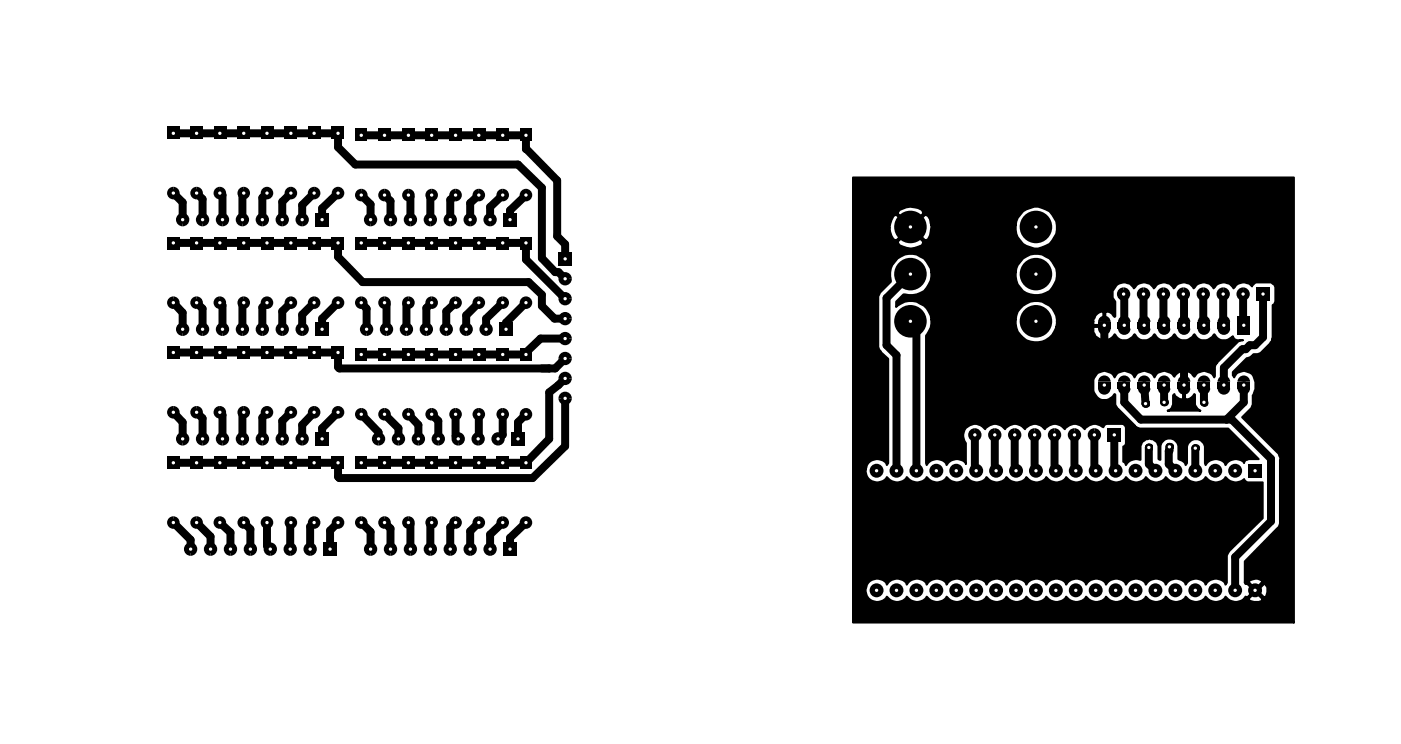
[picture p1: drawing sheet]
<svg xmlns="http://www.w3.org/2000/svg" width="179mm" height="95mm" viewBox="0 0 179 95" stroke-linecap="round" stroke-linejoin="round" font-family="sans-serif">
<g fill="none" stroke="#000" stroke-width="1">
<path d="M22.1 17h21v1.8l2.2 2.2h20.7l3.1 2.9v9l1.7 1.8h.4l.9 .8M46.1 17.2h21v1.8M67.1 18.9l3.9 4.1v7.1l1.1 1v1.9M22.1 38.6l1.2 1.3v2.1M22.1 24.6l1.2 1.2v2.2M22.1 31h21v1.7l3.1 3.3h21.2l1.7 1.6v1.4l1.6 1.6h1.4M25.1 24.6l.7 .8v2.6M25.1 38.6l.7 .7v2.7M28 38.6l.4 .3v3.1M28 24.6l.4 .3v3.1M31.1 24.6l-.2 .2v3.2M31.1 38.6l-.2 .2v3.2"/>
<path d="M34 24.6l-.6 .6v2.8M34 38.6l-.6 .6v2.8M37.1 24.6l-1.1 1.1v2.3M37.1 38.6l-1.1 1.1v2.3M40.1 38.6l-1.6 1.5v1.9M40.1 24.6l-1.6 1.5v1.9M43.1 24.6l-2 2v1.4M43.1 38.6l-2 2v1.4M46.1 31h21v2.1l5 5M46.1 38.6l.6 .7v2.7M46.1 24.9l1.1 1.2v1.9M49 38.6l.3 .2v3.2"/>
<path d="M49 24.9l.8 .7v2.4M52.1 38.6l-.3 .2v3.2M52.1 24.9l.2 .2v2.9M55 38.6l-.6 .7v2.7M55 24.9l-.1 .1v3M58.1 38.6l-1.2 1.1v2.3M58.1 24.9l-.7 .6v2.5M61 24.9l-1.1 1v2.1M61 38.6l-1.6 1.6v1.8M64.1 24.9l-1.6 1.5v1.6M64.1 38.6l-2.1 2v1.4M67.1 24.9l-2.1 1.9v1.2"/>
<path d="M67.1 38.6l-2.6 2.5v.9M116.1 34.9l-3.1 3.1v6l1.3 1.3v14.7M143.3 37.5v4M145.8 37.5v4h.1M148.3 37.5v4h.1M150.9 37.5h.1v4M153.4 37.5v4h.1M156 37.5v4M158.5 37.5v4h.1M161 37.5v5.5l-1 1h-.7l-.5 .5h-.4l-2.4 2.4v2.2M22.1 44.9h21v1.9l.2 .2h27.5l1.3-1.3M22.1 52.6l1.2 1.2v2.1"/>
<path d="M25.1 52.6l.7 .7v2.6M28 52.6l.4 .3v3M31.1 52.6l-.2 .1v3.2M34 52.6l-.6 .6v2.7M37.1 52.6l-1.1 1.1v2.2M40.1 52.6l-1.6 1.6v1.7M43.1 52.6l-2 2v1.3M46.1 52.8l2.2 2.3v.8M49 52.8l1.8 1.8v1.3M52.1 52.8l1.2 1.4v1.7M55 52.8l.9 .9v2.2M58.1 52.8v2.8l.3 .3"/>
<path d="M61 52.8v3.1M64.1 52.8v2.6l-.6 .5M67.1 52.8l-1.1 1v2.1M72.1 50.8v6.1l-4.2 4h-24.6l-.2-.1v-1.8h-21M72.1 48.2l-.9 .9-1.2 .9v5.9l-2.9 3.1h-21M72.1 43.2h-3.2l-1.8 1.7v.3h-21M116.1 41l.7 .8v18.2M124.3 55.4v4.3l.2 .3M126.8 55.4v4.3l.2 .3M129.4 55.4v4.3l.1 .3M131.9 55.4v4.3l.2 .3M134.5 55.4v4.3l.1 .3"/>
<path d="M137 55.4v4.3l.2 .3M139.5 55.4v4.3l.2 .3M140.8 41.5v2.2l2.3 2.2h6.9l1 1v2.2M142.1 55.4v4.3l.1 .3M143.3 49.1v2.2l2.2 2.2h11.6l5 5v7.9l-4.6 4.6v4.2M145.9 49.1l.2 2.4M146.5 57v2.2l.8 .8M148.4 49.1v2.2M149.1 57v.5h-.1v1.7l.9 .8M152.4 57.1v2.9M153.5 49.1v2.2l.1 .1M158.6 49.1v2.2l-2.2 2.2"/>
<path d="M22.1 66.6l2.2 2.2v1.2M25.1 66.6l1.7 1.8v1.6M28 66.6l1.4 1.3v2.1M31.1 66.6l.8 .9v2.5M34 66.6v3l.5 .4M37.1 66.6l-.1 .1v3.3M40.1 66.6l-.6 .5v2.9M43.1 66.6l-1 1v2.4M46.1 66.6l1.1 1.2v2.2M49 66.6l.8 .8v2.6M52.1 66.6l.2 .3v3.1M55 66.6l-.1 .2v3.2"/>
<path d="M58.1 66.6l-.7 .6v2.8M61 66.6l-1.1 1.1v2.3M64.1 66.6l-1.6 1.5v1.9M67.1 66.6l-2.1 2v1.4"/>
</g>
<g fill="#000">
<path d="M21.3 16.1h1.6v1.7h-1.6zM24.2 16.1h1.6v1.7h-1.6zM27.3 16.1h1.6v1.7h-1.6zM30.2 16.1h1.6v1.7h-1.6zM33.3 16.1h1.6v1.7h-1.6zM36.2 16.1h1.7v1.7h-1.7zM39.3 16.1h1.6v1.7h-1.6zM42.3 16.1h1.6v1.7h-1.6zM45.3 16.4h1.5v1.6h-1.5zM48.3 16.4h1.6v1.6h-1.6zM51.2 16.4h1.6v1.6h-1.6zM54.3 16.4h1.6v1.6h-1.6z"/>
<path d="M57.2 16.4h1.6v1.6h-1.6zM60.3 16.4h1.6v1.6h-1.6zM63.3 16.4h1.6v1.6h-1.6zM66.3 16.4h1.5v1.6h-1.5zM22.1 37.8a.8 .8 0 0 1 .8 .8 .8 .8 0 0 1-.8 .8zM21.5 38l.6-.2v1.6a.8 .8 0 0 1-.7-.5 .8 .8 0 0 1 .1-.9zM22.1 23.8a.8 .8 0 0 1 .8 .8 .8 .8 0 0 1-.8 .8zM21.5 24l.6-.2v1.6a.8 .8 0 0 1-.7-.5 .8 .8 0 0 1 .1-.9zM21.3 30.2h1.6v1.6h-1.6zM23.3 27.1a.85 .85 0 0 1 .8 .9 .85 .85 0 0 1-.8 .8zM22.7 27.4l.3-.2 .3-.1v1.7a.85 .85 0 0 1-.8-.5 .85 .85 0 0 1 .2-.9zM25.1 37.8a.8 .8 0 0 1 .8 .8 .8 .8 0 0 1-.8 .8z"/>
<path d="M24.5 38l.6-.2v1.6a.8 .8 0 0 1-.8-.5 .8 .8 0 0 1 .2-.9zM25.1 23.8a.8 .8 0 0 1 .8 .8 .8 .8 0 0 1-.8 .8zM24.5 24l.6-.2v1.6a.8 .8 0 0 1-.8-.5 .8 .8 0 0 1 .2-.9zM25.8 27.1a.85 .85 0 0 1 .9 .9 .85 .85 0 0 1-.9 .8zM25.2 27.4l.3-.2 .3-.1v1.7a.85 .85 0 0 1-.8-.5 .85 .85 0 0 1 .2-.9zM24.2 30.2h1.6v1.6h-1.6zM28 23.8a.8 .8 0 0 1 .8 .8 .8 .8 0 0 1-.8 .8zM27.5 24l.5-.2v1.6a.8 .8 0 0 1-.7-.5 .8 .8 0 0 1 .2-.9zM28 37.8a.8 .8 0 0 1 .8 .8 .8 .8 0 0 1-.8 .8zM27.5 38l.5-.2v1.6a.8 .8 0 0 1-.7-.5 .8 .8 0 0 1 .2-.9zM28.4 27.1a.85 .85 0 0 1 .8 .9 .85 .85 0 0 1-.8 .8zM27.8 27.4l.2-.2 .4-.1v1.7a.85 .85 0 0 1-.8-.5 .85 .85 0 0 1 .2-.9z"/>
<path d="M27.3 30.2h1.6v1.6h-1.6zM30.9 27.1a.85 .85 0 0 1 .9 .9 .85 .85 0 0 1-.9 .8zM30.3 27.4l.3-.2 .3-.1v1.7a.85 .85 0 0 1-.8-.5 .85 .85 0 0 1 .2-.9zM31.1 23.8a.8 .8 0 0 1 .8 .8 .8 .8 0 0 1-.8 .8zM30.5 24l.6-.2v1.6a.8 .8 0 0 1-.8-.5 .8 .8 0 0 1 .2-.9zM31.1 37.8a.8 .8 0 0 1 .8 .8 .8 .8 0 0 1-.8 .8zM30.5 38l.6-.2v1.6a.8 .8 0 0 1-.8-.5 .8 .8 0 0 1 .2-.9zM30.2 30.2h1.6v1.6h-1.6zM33.4 27.1a.85 .85 0 0 1 .9 .9 .85 .85 0 0 1-.9 .8zM32.8 27.4l.3-.2 .3-.1v1.7a.85 .85 0 0 1-.7-.5 .85 .85 0 0 1 .1-.9zM34 23.8a.8 .8 0 0 1 .8 .8 .8 .8 0 0 1-.8 .8zM33.5 24l.5-.2v1.6a.8 .8 0 0 1-.7-.5 .8 .8 0 0 1 .2-.9z"/>
<path d="M34 37.8a.8 .8 0 0 1 .8 .8 .8 .8 0 0 1-.8 .8zM33.5 38l.5-.2v1.6a.8 .8 0 0 1-.7-.5 .8 .8 0 0 1 .2-.9zM33.3 30.2h1.6v1.6h-1.6zM36 27.1a.85 .85 0 0 1 .8 .9 .85 .85 0 0 1-.8 .8zM35.4 27.4l.3-.2 .3-.1v1.7a.85 .85 0 0 1-.8-.5 .85 .85 0 0 1 .2-.9zM37.1 37.8a.8 .8 0 0 1 .8 .8 .8 .8 0 0 1-.8 .8zM36.5 38l.6-.2v1.6a.8 .8 0 0 1-.8-.5 .8 .8 0 0 1 .2-.9zM37.1 23.8a.8 .8 0 0 1 .8 .8 .8 .8 0 0 1-.8 .8zM36.5 24l.6-.2v1.6a.8 .8 0 0 1-.8-.5 .8 .8 0 0 1 .2-.9zM36.2 30.2h1.7v1.6h-1.7zM38.5 27.1a.85 .85 0 0 1 .9 .9 .85 .85 0 0 1-.9 .8zM37.9 27.4l.3-.2 .3-.1v1.7a.85 .85 0 0 1-.8-.5 .85 .85 0 0 1 .2-.9z"/>
<path d="M40.1 23.8a.8 .8 0 0 1 .8 .8 .8 .8 0 0 1-.8 .8zM39.5 24l.6-.2v1.6a.8 .8 0 0 1-.8-.5 .8 .8 0 0 1 .2-.9zM40.1 37.8a.8 .8 0 0 1 .8 .8 .8 .8 0 0 1-.8 .8zM39.5 38l.6-.2v1.6a.8 .8 0 0 1-.8-.5 .8 .8 0 0 1 .2-.9zM39.3 30.2h1.6v1.6h-1.6zM40.2 27.2h1.7v1.6h-1.7zM43.1 23.8a.8 .8 0 0 1 .8 .8 .8 .8 0 0 1-.8 .8zM42.5 24l.6-.2v1.6a.8 .8 0 0 1-.7-.5 .8 .8 0 0 1 .1-.9zM43.1 37.8a.8 .8 0 0 1 .8 .8 .8 .8 0 0 1-.8 .8zM42.5 38l.6-.2v1.6a.8 .8 0 0 1-.7-.5 .8 .8 0 0 1 .1-.9zM42.3 30.2h1.6v1.6h-1.6zM46.1 24.1a.8 .8 0 0 1 .8 .8 .8 .8 0 0 1-.8 .8z"/>
<path d="M45.5 24.3l.6-.2v1.6a.8 .8 0 0 1-.8-.5 .8 .8 0 0 1 .2-.9zM46.1 37.8a.8 .8 0 0 1 .8 .8 .8 .8 0 0 1-.8 .8zM45.5 38l.6-.2v1.6a.8 .8 0 0 1-.8-.5 .8 .8 0 0 1 .2-.9zM45.3 30.2h1.5v1.6h-1.5zM47.2 27.1a.85 .85 0 0 1 .9 .9 .85 .85 0 0 1-.9 .8zM46.6 27.4l.3-.2 .3-.1v1.7a.85 .85 0 0 1-.7-.5 .85 .85 0 0 1 .1-.9zM49 24.1a.8 .8 0 0 1 .8 .8 .8 .8 0 0 1-.8 .8zM48.5 24.3l.5-.2v1.6a.8 .8 0 0 1-.7-.5 .8 .8 0 0 1 .2-.9zM49 37.8a.8 .8 0 0 1 .8 .8 .8 .8 0 0 1-.8 .8zM48.5 38l.5-.2v1.6a.8 .8 0 0 1-.7-.5 .8 .8 0 0 1 .2-.9zM49.8 27.1a.85 .85 0 0 1 .8 .9 .85 .85 0 0 1-.8 .8zM49.2 27.4l.3-.2 .3-.1v1.7a.85 .85 0 0 1-.8-.5 .85 .85 0 0 1 .2-.9z"/>
<path d="M48.3 30.2h1.6v1.6h-1.6zM52.1 24.1a.8 .8 0 0 1 .8 .8 .8 .8 0 0 1-.8 .8zM51.5 24.3l.6-.2v1.6a.8 .8 0 0 1-.8-.5 .8 .8 0 0 1 .2-.9zM52.1 37.8a.8 .8 0 0 1 .8 .8 .8 .8 0 0 1-.8 .8zM51.5 38l.6-.2v1.6a.8 .8 0 0 1-.8-.5 .8 .8 0 0 1 .2-.9zM52.3 27.1a.85 .85 0 0 1 .9 .9 .85 .85 0 0 1-.9 .8zM51.7 27.4l.3-.2 .3-.1v1.7a.85 .85 0 0 1-.8-.5 .85 .85 0 0 1 .2-.9zM51.2 30.2h1.6v1.6h-1.6zM54.9 27.1a.85 .85 0 0 1 .8 .9 .85 .85 0 0 1-.8 .8zM54.3 27.4l.2-.2 .4-.1v1.7a.85 .85 0 0 1-.8-.5 .85 .85 0 0 1 .2-.9zM55 24.1a.8 .8 0 0 1 .8 .8 .8 .8 0 0 1-.8 .8zM54.5 24.3l.5-.2v1.6a.8 .8 0 0 1-.7-.5 .8 .8 0 0 1 .2-.9z"/>
<path d="M55 37.8a.8 .8 0 0 1 .8 .8 .8 .8 0 0 1-.8 .8zM54.5 38l.5-.2v1.6a.8 .8 0 0 1-.7-.5 .8 .8 0 0 1 .2-.9zM54.3 30.2h1.6v1.6h-1.6zM57.4 27.1a.85 .85 0 0 1 .9 .9 .85 .85 0 0 1-.9 .8zM56.8 27.4l.3-.2 .3-.1v1.7a.85 .85 0 0 1-.8-.5 .85 .85 0 0 1 .2-.9zM58.1 24.1a.8 .8 0 0 1 .8 .8 .8 .8 0 0 1-.8 .8zM57.5 24.3l.6-.2v1.6a.8 .8 0 0 1-.8-.5 .8 .8 0 0 1 .2-.9zM58.1 37.8a.8 .8 0 0 1 .8 .8 .8 .8 0 0 1-.8 .8zM57.5 38l.6-.2v1.6a.8 .8 0 0 1-.8-.5 .8 .8 0 0 1 .2-.9zM57.2 30.2h1.6v1.6h-1.6zM59.9 27.1a.85 .85 0 0 1 .9 .9 .85 .85 0 0 1-.9 .8zM59.3 27.4l.3-.2 .3-.1v1.7a.85 .85 0 0 1-.7-.5 .85 .85 0 0 1 .1-.9z"/>
<path d="M61 24.1a.8 .8 0 0 1 .8 .8 .8 .8 0 0 1-.8 .8zM60.5 24.3l.5-.2v1.6a.8 .8 0 0 1-.7-.5 .8 .8 0 0 1 .2-.9zM61 37.8a.8 .8 0 0 1 .8 .8 .8 .8 0 0 1-.8 .8zM60.5 38l.5-.2v1.6a.8 .8 0 0 1-.7-.5 .8 .8 0 0 1 .2-.9zM60.3 30.2h1.6v1.6h-1.6zM62.5 27.1a.85 .85 0 0 1 .8 .9 .85 .85 0 0 1-.8 .8zM61.9 27.4l.3-.2 .3-.1v1.7a.85 .85 0 0 1-.8-.5 .85 .85 0 0 1 .2-.9zM64.1 24.1a.8 .8 0 0 1 .8 .8 .8 .8 0 0 1-.8 .8zM63.5 24.3l.6-.2v1.6a.8 .8 0 0 1-.7-.5 .8 .8 0 0 1 .1-.9zM64.1 37.8a.8 .8 0 0 1 .8 .8 .8 .8 0 0 1-.8 .8zM63.5 38l.6-.2v1.6a.8 .8 0 0 1-.7-.5 .8 .8 0 0 1 .1-.9zM63.3 30.2h1.6v1.6h-1.6z"/>
<path d="M64.2 27.2h1.7v1.6h-1.7zM67.1 37.8a.8 .8 0 0 1 .8 .8 .8 .8 0 0 1-.8 .8zM66.5 38l.6-.2v1.6a.8 .8 0 0 1-.8-.5 .8 .8 0 0 1 .2-.9zM67.1 24.1a.8 .8 0 0 1 .8 .8 .8 .8 0 0 1-.8 .8zM66.5 24.3l.6-.2v1.6a.8 .8 0 0 1-.8-.5 .8 .8 0 0 1 .2-.9zM66.3 30.2h1.5v1.6h-1.5zM71.2 32.1h1.7v1.7h-1.7zM71.5 37.5a.85 .85 0 0 1 .9-.2 .85 .85 0 0 1 .5 .8h-1.7l.1-.4zM71.2 38.1h1.7a.85 .85 0 0 1-.8 .8 .85 .85 0 0 1-.9-.8zM71.5 34.9a.85 .85 0 0 1 .9-.2 .85 .85 0 0 1 .5 .8h-1.7l.1-.3zM71.2 35.5h1.7a.85 .85 0 0 1-.8 .9 .85 .85 0 0 1-.9-.9zM143.3 36.6a.85 .85 0 0 1 .8 .9 .85 .85 0 0 1-.8 .8z"/>
<path d="M142.7 36.9l.2-.2 .4-.1v1.7a.85 .85 0 0 1-.8-.5 .85 .85 0 0 1 .2-.9zM145.8 36.6a.85 .85 0 0 1 .9 .9 .85 .85 0 0 1-.9 .8zM145.2 36.9l.3-.2 .3-.1v1.7a.85 .85 0 0 1-.8-.5 .85 .85 0 0 1 .2-.9zM148.3 36.6a.85 .85 0 0 1 .9 .9 .85 .85 0 0 1-.9 .8zM147.7 36.9l.3-.2 .3-.1v1.7a.85 .85 0 0 1-.7-.5 .85 .85 0 0 1 .1-.9zM150.9 36.6a.85 .85 0 0 1 .8 .9 .85 .85 0 0 1-.8 .8zM150.3 36.9l.3-.2 .3-.1v1.7a.85 .85 0 0 1-.8-.5 .85 .85 0 0 1 .2-.9zM153.4 36.6a.85 .85 0 0 1 .9 .9 .85 .85 0 0 1-.9 .8zM152.8 36.9l.3-.2 .3-.1v1.7a.85 .85 0 0 1-.8-.5 .85 .85 0 0 1 .2-.9zM156 36.6a.85 .85 0 0 1 .8 .9 .85 .85 0 0 1-.8 .8zM155.4 36.9l.2-.2 .4-.1v1.7a.85 .85 0 0 1-.8-.5 .85 .85 0 0 1 .2-.9zM158.5 36.6a.85 .85 0 0 1 .9 .9 .85 .85 0 0 1-.9 .8z"/>
<path d="M157.9 36.9l.3-.2 .3-.1v1.7a.85 .85 0 0 1-.8-.5 .85 .85 0 0 1 .2-.9zM160.2 36.6h1.7v1.7h-1.7zM22.1 51.8a.8 .8 0 0 1 .8 .8 .8 .8 0 0 1-.8 .8zM21.5 52l.6-.2v1.6a.8 .8 0 0 1-.7-.5 .8 .8 0 0 1 .1-.9zM21.3 44.2h1.6v1.6h-1.6zM21.3 58.1h1.6v1.6h-1.6zM23.3 55.1a.85 .85 0 0 1 .8 .8 .85 .85 0 0 1-.8 .9zM22.7 55.3l.3-.1 .3-.1v1.7a.85 .85 0 0 1-.8-.5 .85 .85 0 0 1 .2-1zM23.3 41.1a.85 .85 0 0 1 .8 .9 .85 .85 0 0 1-.8 .8zM22.7 41.4l.3-.2 .3-.1v1.7a.85 .85 0 0 1-.8-.5 .85 .85 0 0 1 .2-.9zM25.1 51.8a.8 .8 0 0 1 .8 .8 .8 .8 0 0 1-.8 .8zM24.5 52l.6-.2v1.6a.8 .8 0 0 1-.8-.5 .8 .8 0 0 1 .2-.9z"/>
<path d="M24.2 44.2h1.6v1.6h-1.6zM25.8 41.1a.85 .85 0 0 1 .9 .9 .85 .85 0 0 1-.9 .8zM25.2 41.4l.3-.2 .3-.1v1.7a.85 .85 0 0 1-.8-.5 .85 .85 0 0 1 .2-.9zM25.8 55.1a.85 .85 0 0 1 .9 .8 .85 .85 0 0 1-.9 .9zM25.2 55.3l.3-.1 .3-.1v1.7a.85 .85 0 0 1-.8-.5 .85 .85 0 0 1 .2-1zM24.2 58.1h1.6v1.6h-1.6zM28 51.8a.8 .8 0 0 1 .8 .8 .8 .8 0 0 1-.8 .8zM27.5 52l.5-.2v1.6a.8 .8 0 0 1-.7-.5 .8 .8 0 0 1 .2-.9zM28.4 41.1a.85 .85 0 0 1 .8 .9 .85 .85 0 0 1-.8 .8zM27.8 41.4l.2-.2 .4-.1v1.7a.85 .85 0 0 1-.8-.5 .85 .85 0 0 1 .2-.9zM28.4 55.1a.85 .85 0 0 1 .8 .8 .85 .85 0 0 1-.8 .9zM27.8 55.3l.2-.1 .4-.1v1.7a.85 .85 0 0 1-.8-.5 .85 .85 0 0 1 .2-1z"/>
<path d="M27.3 44.2h1.6v1.6h-1.6zM27.3 58.1h1.6v1.6h-1.6zM30.9 55.1a.85 .85 0 0 1 .9 .8 .85 .85 0 0 1-.9 .9zM30.3 55.3l.3-.1 .3-.1v1.7a.85 .85 0 0 1-.8-.5 .85 .85 0 0 1 .2-1zM30.9 41.1a.85 .85 0 0 1 .9 .9 .85 .85 0 0 1-.9 .8zM30.3 41.4l.3-.2 .3-.1v1.7a.85 .85 0 0 1-.8-.5 .85 .85 0 0 1 .2-.9zM31.1 51.8a.8 .8 0 0 1 .8 .8 .8 .8 0 0 1-.8 .8zM30.5 52l.6-.2v1.6a.8 .8 0 0 1-.8-.5 .8 .8 0 0 1 .2-.9zM30.2 58.1h1.6v1.6h-1.6zM30.2 44.2h1.6v1.6h-1.6zM33.4 55.1a.85 .85 0 0 1 .9 .8 .85 .85 0 0 1-.9 .9zM32.8 55.3l.3-.1 .3-.1v1.7a.85 .85 0 0 1-.7-.5 .85 .85 0 0 1 .1-1z"/>
<path d="M33.4 41.1a.85 .85 0 0 1 .9 .9 .85 .85 0 0 1-.9 .8zM32.8 41.4l.3-.2 .3-.1v1.7a.85 .85 0 0 1-.7-.5 .85 .85 0 0 1 .1-.9zM34 51.8a.8 .8 0 0 1 .8 .8 .8 .8 0 0 1-.8 .8zM33.5 52l.5-.2v1.6a.8 .8 0 0 1-.7-.5 .8 .8 0 0 1 .2-.9zM33.3 58.1h1.6v1.6h-1.6zM33.3 44.2h1.6v1.6h-1.6zM36 55.1a.85 .85 0 0 1 .8 .8 .85 .85 0 0 1-.8 .9zM35.4 55.3l.3-.1 .3-.1v1.7a.85 .85 0 0 1-.8-.5 .85 .85 0 0 1 .2-1zM36 41.1a.85 .85 0 0 1 .8 .9 .85 .85 0 0 1-.8 .8zM35.4 41.4l.3-.2 .3-.1v1.7a.85 .85 0 0 1-.8-.5 .85 .85 0 0 1 .2-.9zM37.1 51.8a.8 .8 0 0 1 .8 .8 .8 .8 0 0 1-.8 .8zM36.5 52l.6-.2v1.6a.8 .8 0 0 1-.8-.5 .8 .8 0 0 1 .2-.9z"/>
<path d="M36.2 58.1h1.7v1.6h-1.7zM36.2 44.2h1.7v1.6h-1.7zM38.5 41.1a.85 .85 0 0 1 .9 .9 .85 .85 0 0 1-.9 .8zM37.9 41.4l.3-.2 .3-.1v1.7a.85 .85 0 0 1-.8-.5 .85 .85 0 0 1 .2-.9zM38.5 55.1a.85 .85 0 0 1 .9 .8 .85 .85 0 0 1-.9 .9zM37.9 55.3l.3-.1 .3-.1v1.7a.85 .85 0 0 1-.8-.5 .85 .85 0 0 1 .2-1zM40.1 51.8a.8 .8 0 0 1 .8 .8 .8 .8 0 0 1-.8 .8zM39.5 52l.6-.2v1.6a.8 .8 0 0 1-.8-.5 .8 .8 0 0 1 .2-.9zM39.3 58.1h1.6v1.6h-1.6zM39.3 44.2h1.6v1.6h-1.6zM40.2 41.1h1.7v1.7h-1.7zM40.2 55.1h1.7v1.7h-1.7z"/>
<path d="M43.1 51.8a.8 .8 0 0 1 .8 .8 .8 .8 0 0 1-.8 .8zM42.5 52l.6-.2v1.6a.8 .8 0 0 1-.7-.5 .8 .8 0 0 1 .1-.9zM42.3 58.1h1.6v1.6h-1.6zM42.3 44.2h1.6v1.6h-1.6zM46.1 52a.8 .8 0 0 1 .8 .8 .8 .8 0 0 1-.8 .8zM45.5 52.2l.6-.2v1.6a.8 .8 0 0 1-.8-.5 .8 .8 0 0 1 .2-.9zM46.7 41.1a.85 .85 0 0 1 .9 .9 .85 .85 0 0 1-.9 .8zM46.1 41.4l.3-.2 .3-.1v1.7a.85 .85 0 0 1-.7-.5 .85 .85 0 0 1 .1-.9zM45.3 58.1h1.5v1.6h-1.5zM45.3 44.4h1.5v1.6h-1.5zM48.3 55.1a.85 .85 0 0 1 .8 .8 .85 .85 0 0 1-.8 .9zM47.7 55.3l.2-.1 .4-.1v1.7a.85 .85 0 0 1-.8-.5 .85 .85 0 0 1 .2-1z"/>
<path d="M49 52a.8 .8 0 0 1 .8 .8 .8 .8 0 0 1-.8 .8zM48.5 52.2l.5-.2v1.6a.8 .8 0 0 1-.7-.5 .8 .8 0 0 1 .2-.9zM49.3 41.1a.85 .85 0 0 1 .8 .9 .85 .85 0 0 1-.8 .8zM48.7 41.4l.3-.2 .3-.1v1.7a.85 .85 0 0 1-.8-.5 .85 .85 0 0 1 .2-.9zM48.3 58.1h1.6v1.6h-1.6zM48.3 44.4h1.6v1.6h-1.6zM50.8 55.1a.85 .85 0 0 1 .9 .8 .85 .85 0 0 1-.9 .9zM50.2 55.3l.3-.1 .3-.1v1.7a.85 .85 0 0 1-.8-.5 .85 .85 0 0 1 .2-1zM51.8 41.1a.85 .85 0 0 1 .9 .9 .85 .85 0 0 1-.9 .8zM51.2 41.4l.3-.2 .3-.1v1.7a.85 .85 0 0 1-.8-.5 .85 .85 0 0 1 .2-.9zM52.1 52a.8 .8 0 0 1 .8 .8 .8 .8 0 0 1-.8 .8zM51.5 52.2l.6-.2v1.6a.8 .8 0 0 1-.8-.5 .8 .8 0 0 1 .2-.9z"/>
<path d="M51.2 58.1h1.6v1.6h-1.6zM51.2 44.4h1.6v1.6h-1.6zM53.3 55.1a.85 .85 0 0 1 .9 .8 .85 .85 0 0 1-.9 .9zM52.7 55.3l.3-.1 .3-.1v1.7a.85 .85 0 0 1-.7-.5 .85 .85 0 0 1 .1-1zM54.4 41.1a.85 .85 0 0 1 .8 .9 .85 .85 0 0 1-.8 .8zM53.8 41.4l.2-.2 .4-.1v1.7a.85 .85 0 0 1-.8-.5 .85 .85 0 0 1 .2-.9zM55 52a.8 .8 0 0 1 .8 .8 .8 .8 0 0 1-.8 .8zM54.5 52.2l.5-.2v1.6a.8 .8 0 0 1-.7-.5 .8 .8 0 0 1 .2-.9zM55.9 55.1a.85 .85 0 0 1 .8 .8 .85 .85 0 0 1-.8 .9zM55.3 55.3l.3-.1 .3-.1v1.7a.85 .85 0 0 1-.8-.5 .85 .85 0 0 1 .2-1zM54.3 58.1h1.6v1.6h-1.6zM54.3 44.4h1.6v1.6h-1.6z"/>
<path d="M56.9 41.1a.85 .85 0 0 1 .9 .9 .85 .85 0 0 1-.9 .8zM56.3 41.4l.3-.2 .3-.1v1.7a.85 .85 0 0 1-.8-.5 .85 .85 0 0 1 .2-.9zM58.1 52a.8 .8 0 0 1 .8 .8 .8 .8 0 0 1-.8 .8zM57.5 52.2l.6-.2v1.6a.8 .8 0 0 1-.8-.5 .8 .8 0 0 1 .2-.9zM58.4 55.1a.85 .85 0 0 1 .9 .8 .85 .85 0 0 1-.9 .9zM57.8 55.3l.3-.1 .3-.1v1.7a.85 .85 0 0 1-.8-.5 .85 .85 0 0 1 .2-1zM57.2 58.1h1.6v1.6h-1.6zM57.2 44.4h1.6v1.6h-1.6zM59.4 41.1a.85 .85 0 0 1 .9 .9 .85 .85 0 0 1-.9 .8zM58.8 41.4l.3-.2 .3-.1v1.7a.85 .85 0 0 1-.7-.5 .85 .85 0 0 1 .1-.9zM61 55.1a.85 .85 0 0 1 .8 .8 .85 .85 0 0 1-.8 .9zM60.4 55.3l.2-.1 .4-.1v1.7a.85 .85 0 0 1-.8-.5 .85 .85 0 0 1 .2-1z"/>
<path d="M61 52a.8 .8 0 0 1 .8 .8 .8 .8 0 0 1-.8 .8zM60.5 52.2l.5-.2v1.6a.8 .8 0 0 1-.7-.5 .8 .8 0 0 1 .2-.9zM60.3 58.1h1.6v1.6h-1.6zM60.3 44.4h1.6v1.6h-1.6zM62 41.1a.85 .85 0 0 1 .8 .9 .85 .85 0 0 1-.8 .8zM61.4 41.4l.3-.2 .3-.1v1.7a.85 .85 0 0 1-.8-.5 .85 .85 0 0 1 .2-.9zM63.5 55.1a.85 .85 0 0 1 .9 .8 .85 .85 0 0 1-.9 .9zM62.9 55.3l.3-.1 .3-.1v1.7a.85 .85 0 0 1-.8-.5 .85 .85 0 0 1 .2-1zM64.1 52a.8 .8 0 0 1 .8 .8 .8 .8 0 0 1-.8 .8zM63.5 52.2l.6-.2v1.6a.8 .8 0 0 1-.7-.5 .8 .8 0 0 1 .1-.9zM63.3 58.1h1.6v1.6h-1.6zM63.3 44.4h1.6v1.6h-1.6z"/>
<path d="M63.7 41.1h1.8v1.7h-1.8zM65.2 55.1h1.7v1.7h-1.7zM67.1 52a.8 .8 0 0 1 .8 .8 .8 .8 0 0 1-.8 .8zM66.5 52.2l.6-.2v1.6a.8 .8 0 0 1-.8-.5 .8 .8 0 0 1 .2-.9zM66.3 44.4h1.5v1.6h-1.5zM66.3 58.1h1.5v1.6h-1.5zM71.5 42.6a.85 .85 0 0 1 .9-.2 .85 .85 0 0 1 .5 .8h-1.7l.1-.4zM71.2 43.2h1.7a.85 .85 0 0 1-.8 .8 .85 .85 0 0 1-.9-.8zM71.5 40a.85 .85 0 0 1 .9-.2 .85 .85 0 0 1 .5 .8h-1.7l.1-.3zM71.2 40.6h1.7a.85 .85 0 0 1-.8 .9 .85 .85 0 0 1-.9-.9zM71.5 47.6a.85 .85 0 0 1 .9-.2 .85 .85 0 0 1 .5 .8h-1.7l.1-.3zM71.2 48.2h1.7a.85 .85 0 0 1-.8 .9 .85 .85 0 0 1-.9-.9z"/>
<path d="M71.5 45.1a.85 .85 0 0 1 .9-.2 .85 .85 0 0 1 .5 .8h-1.7l.1-.3zM71.2 45.7h1.7a.85 .85 0 0 1-.8 .8 .85 .85 0 0 1-.9-.8zM71.5 50.2a.85 .85 0 0 1 .9-.2 .85 .85 0 0 1 .5 .8h-1.7l.1-.4zM71.2 50.8h1.7a.85 .85 0 0 1-.8 .8 .85 .85 0 0 1-.9-.8zM124.3 54.6a.85 .85 0 0 1 .8 .8 .85 .85 0 0 1-.8 .9zM123.7 54.8l.3-.2h.3v1.7a.85 .85 0 0 1-.8-.5 .85 .85 0 0 1 .2-1zM126.8 54.6a.85 .85 0 0 1 .9 .8 .85 .85 0 0 1-.9 .9zM126.2 54.8l.3-.2h.3v1.7a.85 .85 0 0 1-.7-.5 .85 .85 0 0 1 .1-1zM129.4 54.6a.85 .85 0 0 1 .8 .8 .85 .85 0 0 1-.8 .9zM128.8 54.8l.2-.2h.4v1.7a.85 .85 0 0 1-.8-.5 .85 .85 0 0 1 .2-1zM131.9 54.6a.85 .85 0 0 1 .9 .8 .85 .85 0 0 1-.9 .9zM131.3 54.8l.3-.2h.3v1.7a.85 .85 0 0 1-.8-.5 .85 .85 0 0 1 .2-1z"/>
<path d="M134.5 54.6a.85 .85 0 0 1 .8 .8 .85 .85 0 0 1-.8 .9zM133.9 54.8l.2-.2h.4v1.7a.85 .85 0 0 1-.8-.5 .85 .85 0 0 1 .2-1zM137 54.6a.85 .85 0 0 1 .8 .8 .85 .85 0 0 1-.8 .9zM136.4 54.8l.3-.2h.3v1.7a.85 .85 0 0 1-.8-.5 .85 .85 0 0 1 .2-1zM139.5 54.6a.85 .85 0 0 1 .9 .8 .85 .85 0 0 1-.9 .9zM138.9 54.8l.3-.2h.3v1.7a.85 .85 0 0 1-.7-.5 .85 .85 0 0 1 .1-1zM140.2 40.5a.8 .8 0 0 1 .9-.2 .8 .8 0 0 1 .5 .7h-1.6zM140 41.9h1.6a.8 .8 0 0 1-.8 .8 .8 .8 0 0 1-.8-.8zM140.2 48.1a.8 .8 0 0 1 .9-.2 .8 .8 0 0 1 .5 .8h-1.6zM140 49.5h1.6a.8 .8 0 0 1-.8 .8 .8 .8 0 0 1-.8-.8zM140 41h1.6v.9h-1.6zM140 48.7h1.6v.8h-1.6z"/>
<path d="M141.2 54.6h1.7v1.8h-1.7zM142.8 40.5a.8 .8 0 0 1 .9-.2 .8 .8 0 0 1 .4 .7h-1.6zM142.5 41.9h1.6a.8 .8 0 0 1-.8 .8 .8 .8 0 0 1-.8-.8zM142.8 48.1a.8 .8 0 0 1 .9-.2 .8 .8 0 0 1 .4 .8h-1.6zM142.5 49.5h1.6a.8 .8 0 0 1-.8 .8 .8 .8 0 0 1-.8-.8zM142.5 41h1.6v.9h-1.6zM142.5 48.7h1.6v.8h-1.6zM145.3 40.5a.8 .8 0 0 1 .9-.2 .8 .8 0 0 1 .5 .7h-1.6zM145.1 41.9h1.6a.8 .8 0 0 1-.8 .8 .8 .8 0 0 1-.8-.8zM145.3 48.1a.8 .8 0 0 1 .9-.2 .8 .8 0 0 1 .5 .8h-1.6zM145.1 49.5h1.6a.8 .8 0 0 1-.8 .8 .8 .8 0 0 1-.8-.8zM145 41h1.6v.9h-1.6z"/>
<path d="M145 48.7h1.6v.8h-1.6zM147.9 40.5a.8 .8 0 0 1 .8-.2 .8 .8 0 0 1 .5 .7h-1.6zM147.6 41.9h1.6a.8 .8 0 0 1-.8 .8 .8 .8 0 0 1-.8-.8zM147.9 48.1a.8 .8 0 0 1 .8-.2 .8 .8 0 0 1 .5 .8h-1.6zM147.6 49.5h1.6a.8 .8 0 0 1-.8 .8 .8 .8 0 0 1-.8-.8zM147.6 41h1.6v.9h-1.6zM147.6 48.7h1.6v.8h-1.6zM150.4 40.5a.8 .8 0 0 1 .9-.2 .8 .8 0 0 1 .5 .7h-1.6zM150.2 41.9h1.6a.8 .8 0 0 1-.8 .8 .8 .8 0 0 1-.8-.8zM150.4 48.1a.8 .8 0 0 1 .9-.2 .8 .8 0 0 1 .5 .8h-1.6zM150.2 49.5h1.6a.8 .8 0 0 1-.8 .8 .8 .8 0 0 1-.8-.8zM150.1 41h1.6v.9h-1.6z"/>
<path d="M150.1 48.7h1.6v.8h-1.6zM152.9 40.5a.8 .8 0 0 1 .9-.2 .8 .8 0 0 1 .5 .7h-1.6zM152.7 41.9h1.6a.8 .8 0 0 1-.8 .8 .8 .8 0 0 1-.8-.8zM152.9 48.1a.8 .8 0 0 1 .9-.2 .8 .8 0 0 1 .5 .8h-1.6zM152.7 49.5h1.6a.8 .8 0 0 1-.8 .8 .8 .8 0 0 1-.8-.8zM152.7 41h1.6v.9h-1.6zM152.7 48.7h1.6v.8h-1.6zM155.5 40.5a.8 .8 0 0 1 .9-.2 .8 .8 0 0 1 .4 .7h-1.6zM155.2 41.9h1.6a.8 .8 0 0 1-.8 .8 .8 .8 0 0 1-.8-.8zM155.5 48.1a.8 .8 0 0 1 .9-.2 .8 .8 0 0 1 .4 .8h-1.6zM155.2 49.5h1.6a.8 .8 0 0 1-.8 .8 .8 .8 0 0 1-.8-.8zM155.2 41h1.6v.9h-1.6z"/>
<path d="M155.2 48.7h1.6v.8h-1.6zM158 48.1a.8 .8 0 0 1 .9-.2 .8 .8 0 0 1 .5 .8h-1.6zM157.8 49.5h1.6a.8 .8 0 0 1-.8 .8 .8 .8 0 0 1-.8-.8zM157.7 40.3h1.6v2.3h-1.6zM157.7 48.7h1.6v.8h-1.6zM159.2 59.2h1.7v1.6h-1.7zM22.1 65.8a.8 .8 0 0 1 .8 .8 .8 .8 0 0 1-.8 .8zM21.5 66l.6-.2v1.6a.8 .8 0 0 1-.7-.5 .8 .8 0 0 1 .1-.9zM24.3 69.1a.85 .85 0 0 1 .9 .9 .85 .85 0 0 1-.9 .8zM23.7 69.4l.3-.2 .3-.1v1.7a.85 .85 0 0 1-.8-.5 .85 .85 0 0 1 .2-.9zM25.1 65.8a.8 .8 0 0 1 .8 .8 .8 .8 0 0 1-.8 .8zM24.5 66l.6-.2v1.6a.8 .8 0 0 1-.8-.5 .8 .8 0 0 1 .2-.9z"/>
<path d="M26.8 69.1a.85 .85 0 0 1 .9 .9 .85 .85 0 0 1-.9 .8zM26.2 69.4l.3-.2 .3-.1v1.7a.85 .85 0 0 1-.7-.5 .85 .85 0 0 1 .1-.9zM28 65.8a.8 .8 0 0 1 .8 .8 .8 .8 0 0 1-.8 .8zM27.5 66l.5-.2v1.6a.8 .8 0 0 1-.7-.5 .8 .8 0 0 1 .2-.9zM29.4 69.1a.85 .85 0 0 1 .8 .9 .85 .85 0 0 1-.8 .8zM28.8 69.4l.3-.2 .3-.1v1.7a.85 .85 0 0 1-.8-.5 .85 .85 0 0 1 .2-.9zM31.1 65.8a.8 .8 0 0 1 .8 .8 .8 .8 0 0 1-.8 .8zM30.5 66l.6-.2v1.6a.8 .8 0 0 1-.8-.5 .8 .8 0 0 1 .2-.9zM31.9 69.1a.85 .85 0 0 1 .9 .9 .85 .85 0 0 1-.9 .8zM31.3 69.4l.3-.2 .3-.1v1.7a.85 .85 0 0 1-.8-.5 .85 .85 0 0 1 .2-.9zM34 65.8a.8 .8 0 0 1 .8 .8 .8 .8 0 0 1-.8 .8zM33.5 66l.5-.2v1.6a.8 .8 0 0 1-.7-.5 .8 .8 0 0 1 .2-.9z"/>
<path d="M34.5 69.1a.85 .85 0 0 1 .8 .9 .85 .85 0 0 1-.8 .8zM33.9 69.4l.2-.2 .4-.1v1.7a.85 .85 0 0 1-.8-.5 .85 .85 0 0 1 .2-.9zM37 69.1a.85 .85 0 0 1 .9 .9 .85 .85 0 0 1-.9 .8zM36.4 69.4l.3-.2 .3-.1v1.7a.85 .85 0 0 1-.8-.5 .85 .85 0 0 1 .2-.9zM37.1 65.8a.8 .8 0 0 1 .8 .8 .8 .8 0 0 1-.8 .8zM36.5 66l.6-.2v1.6a.8 .8 0 0 1-.8-.5 .8 .8 0 0 1 .2-.9zM39.5 69.1a.85 .85 0 0 1 .9 .9 .85 .85 0 0 1-.9 .8zM38.9 69.4l.3-.2 .3-.1v1.7a.85 .85 0 0 1-.7-.5 .85 .85 0 0 1 .1-.9zM40.1 65.8a.8 .8 0 0 1 .8 .8 .8 .8 0 0 1-.8 .8zM39.5 66l.6-.2v1.6a.8 .8 0 0 1-.8-.5 .8 .8 0 0 1 .2-.9zM41.2 69.1h1.7v1.7h-1.7zM43.1 65.8a.8 .8 0 0 1 .8 .8 .8 .8 0 0 1-.8 .8z"/>
<path d="M42.5 66l.6-.2v1.6a.8 .8 0 0 1-.7-.5 .8 .8 0 0 1 .1-.9zM46.1 65.8a.8 .8 0 0 1 .8 .8 .8 .8 0 0 1-.8 .8zM45.5 66l.6-.2v1.6a.8 .8 0 0 1-.8-.5 .8 .8 0 0 1 .2-.9zM47.2 69.1a.85 .85 0 0 1 .9 .9 .85 .85 0 0 1-.9 .8zM46.6 69.4l.3-.2 .3-.1v1.7a.85 .85 0 0 1-.7-.5 .85 .85 0 0 1 .1-.9zM49 65.8a.8 .8 0 0 1 .8 .8 .8 .8 0 0 1-.8 .8zM48.5 66l.5-.2v1.6a.8 .8 0 0 1-.7-.5 .8 .8 0 0 1 .2-.9zM49.8 69.1a.85 .85 0 0 1 .8 .9 .85 .85 0 0 1-.8 .8zM49.2 69.4l.3-.2 .3-.1v1.7a.85 .85 0 0 1-.8-.5 .85 .85 0 0 1 .2-.9zM52.1 65.8a.8 .8 0 0 1 .8 .8 .8 .8 0 0 1-.8 .8zM51.5 66l.6-.2v1.6a.8 .8 0 0 1-.8-.5 .8 .8 0 0 1 .2-.9zM52.3 69.1a.85 .85 0 0 1 .9 .9 .85 .85 0 0 1-.9 .8z"/>
<path d="M51.7 69.4l.3-.2 .3-.1v1.7a.85 .85 0 0 1-.8-.5 .85 .85 0 0 1 .2-.9zM54.9 69.1a.85 .85 0 0 1 .8 .9 .85 .85 0 0 1-.8 .8zM54.3 69.4l.2-.2 .4-.1v1.7a.85 .85 0 0 1-.8-.5 .85 .85 0 0 1 .2-.9zM55 65.8a.8 .8 0 0 1 .8 .8 .8 .8 0 0 1-.8 .8zM54.5 66l.5-.2v1.6a.8 .8 0 0 1-.7-.5 .8 .8 0 0 1 .2-.9zM57.4 69.1a.85 .85 0 0 1 .9 .9 .85 .85 0 0 1-.9 .8zM56.8 69.4l.3-.2 .3-.1v1.7a.85 .85 0 0 1-.8-.5 .85 .85 0 0 1 .2-.9zM58.1 65.8a.8 .8 0 0 1 .8 .8 .8 .8 0 0 1-.8 .8zM57.5 66l.6-.2v1.6a.8 .8 0 0 1-.8-.5 .8 .8 0 0 1 .2-.9zM59.9 69.1a.85 .85 0 0 1 .9 .9 .85 .85 0 0 1-.9 .8zM59.3 69.4l.3-.2 .3-.1v1.7a.85 .85 0 0 1-.7-.5 .85 .85 0 0 1 .1-.9zM61 65.8a.8 .8 0 0 1 .8 .8 .8 .8 0 0 1-.8 .8z"/>
<path d="M60.5 66l.5-.2v1.6a.8 .8 0 0 1-.7-.5 .8 .8 0 0 1 .2-.9zM62.5 69.1a.85 .85 0 0 1 .8 .9 .85 .85 0 0 1-.8 .8zM61.9 69.4l.3-.2 .3-.1v1.7a.85 .85 0 0 1-.8-.5 .85 .85 0 0 1 .2-.9zM64.1 65.8a.8 .8 0 0 1 .8 .8 .8 .8 0 0 1-.8 .8zM63.5 66l.6-.2v1.6a.8 .8 0 0 1-.7-.5 .8 .8 0 0 1 .1-.9zM64.2 69.1h1.7v1.7h-1.7zM67.1 65.8a.8 .8 0 0 1 .8 .8 .8 .8 0 0 1-.8 .8zM66.5 66l.6-.2v1.6a.8 .8 0 0 1-.8-.5 .8 .8 0 0 1 .2-.9zM108.8 22.6h56.2v56.7h-56.2v-19.4h1.6v.2a1.48 1.48 0 0 0 1.1 1.3 1.48 1.48 0 0 0 1.6-.6 1.52 1.52 0 0 0 2.5 0 1.52 1.52 0 0 0 2.6 0 1.52 1.52 0 0 0 2.5 0 1.52 1.52 0 0 0 2.5 0 1.52 1.52 0 0 0 2.6 0 1.52 1.52 0 0 0 2.5 0 1.52 1.52 0 0 0 2.6 0 1.52 1.52 0 0 0 2.5 0 1.52 1.52 0 0 0 2.5 0 1.52 1.52 0 0 0 2.6 0 1.52 1.52 0 0 0 2.5 0 1.52 1.52 0 0 0 2.6 0 1.52 1.52 0 0 0 2.5 0 1.52 1.52 0 0 0 2.5 0 1.52 1.52 0 0 0 2.6 0 1.52 1.52 0 0 0 2.5 0 1.52 1.52 0 0 0 2.6 0 1.57 1.57 0 0 0 2.3 .3l.5 .4h1.9v4.6l-4.4 4.4-.2 .3v3.5l-.1 .2a1.28 1.28 0 0 0-1.7-.7 1.29 1.29 0 0 0-.9 .7 1.28 1.28 0 0 0-1.7-.7 1.29 1.29 0 0 0-.8 .7 1.28 1.28 0 0 0-1.7-.7 1.29 1.29 0 0 0-.9 .7 1.28 1.28 0 0 0-1.7-.7 1.29 1.29 0 0 0-.8 .7 1.28 1.28 0 0 0-1.7-.7 1.29 1.29 0 0 0-.8 .7 1.28 1.28 0 0 0-1.7-.7 1.29 1.29 0 0 0-.9 .7 1.28 1.28 0 0 0-1.7-.7 1.29 1.29 0 0 0-.8 .7 1.28 1.28 0 0 0-1.7-.7 1.29 1.29 0 0 0-.9 .7 1.28 1.28 0 0 0-1.7-.7 1.29 1.29 0 0 0-.8 .7 1.28 1.28 0 0 0-1.7-.7 1.29 1.29 0 0 0-.8 .7 1.28 1.28 0 0 0-1.7-.7 1.29 1.29 0 0 0-.9 .7 1.28 1.28 0 0 0-1.7-.7 1.29 1.29 0 0 0-.8 .7 1.28 1.28 0 0 0-1.7-.7 1.29 1.29 0 0 0-.9 .7 1.28 1.28 0 0 0-1.7-.7 1.29 1.29 0 0 0-.8 .7 1.28 1.28 0 0 0-1.7-.7 1.29 1.29 0 0 0-.8 .7 1.28 1.28 0 0 0-1.7-.7 1.29 1.29 0 0 0-.9 .7 1.28 1.28 0 0 0-1.7-.7 1.29 1.29 0 0 0-.8 .7 1.28 1.28 0 0 0-1.7-.7 1.48 1.48 0 0 0-.7 2.4 1.48 1.48 0 0 0 2.4-.2 1.52 1.52 0 0 0 2.5 0 1.52 1.52 0 0 0 2.6 0 1.52 1.52 0 0 0 2.5 0 1.52 1.52 0 0 0 2.5 0 1.52 1.52 0 0 0 2.6 0 1.52 1.52 0 0 0 2.5 0 1.52 1.52 0 0 0 2.6 0 1.52 1.52 0 0 0 2.5 0 1.52 1.52 0 0 0 2.5 0 1.52 1.52 0 0 0 2.6 0 1.52 1.52 0 0 0 2.5 0 1.52 1.52 0 0 0 2.6 0 1.52 1.52 0 0 0 2.5 0 1.52 1.52 0 0 0 2.5 0 1.52 1.52 0 0 0 2.6 0 1.52 1.52 0 0 0 2.5 0 1.52 1.52 0 0 0 2.6 0 1.57 1.57 0 0 0 2.3 .3h.6l.1 .3a1.87 1.87 0 0 0 1.6 0v-.3l-.8-.8-.9 .8h-.6l.2-.3 .3 .1 .8-.8h.4l.9 .8 .2-.1 .1-.2a1.21 1.21 0 0 0-.1-1.3l-.2-.1-.9 .9h-.4l-.8-.9h-.3l-.1-.1v-.1h.5l.9 .9 .8-.9v-.2l-.3-.2a1.37 1.37 0 0 0-1.3 .2l-.1 .2h-.5v-2.6l4.2-4.3 .4-.8h-.1v-7.9l.1-.1-.1-.2-.3-.6-4.5-4.5 1.2-1.2 .1-.4v-1.2a2.18 2.18 0 0 0-.3-2.9 1.44 1.44 0 0 0-2 .4v.2l-.2-.2v-.5l1.8-1.7 .5-.2 .3-.4h.5l.4-.1 1.2-1.2 .3-.4 .1-.4v-4.1l.2-.2 .1-.2v-2l-.5-.5h-1.9l-.6 .5a1.44 1.44 0 0 0-2.3 .3 1.44 1.44 0 0 0-2.6 0 1.44 1.44 0 0 0-2.5 0 1.44 1.44 0 0 0-2.5 0 1.44 1.44 0 0 0-2.6 0 1.44 1.44 0 0 0-2.5 0 1.43 1.43 0 0 0-2.2-.5l-.5 .8v.8l.3 .6v1.8l-.1 .1-.2-.2a.78 .78 0 0 0-1-.4v3.4l.3 .1 .3-.1 .6-.6 .1 .1a1.37 1.37 0 0 0 1.3 .7 1.37 1.37 0 0 0 1.2-.8 1.41 1.41 0 0 0 1.2 .8 1.41 1.41 0 0 0 1.3-.8 1.41 1.41 0 0 0 1.3 .8 1.41 1.41 0 0 0 1.2-.8 1.41 1.41 0 0 0 1.3 .8 1.41 1.41 0 0 0 1.3-.8 1.41 1.41 0 0 0 1.2 .8 1.41 1.41 0 0 0 1.3-.8 1.39 1.39 0 0 0 2.4 .3l.2 .4 1.1 .1-.6 .1-2.8 2.8-.2 .5v1.1l-.1 .2-.1-.2a1.46 1.46 0 0 0-2.4 .1 1.22 1.22 0 0 0-1-.7l-.2 .1v3.4a.94 .94 0 0 0 1.2-.6l.1 .1v1.3l.3 .6 .3 .1h-4.1h.2l.3-.3 .2-.4v-1.2l.1-.2 .1 .3 .5 .3 .3 .1 .2-.1v-3.4l-.1-.1a1.12 1.12 0 0 0-1 .7 1.41 1.41 0 0 0-1.3-.7 1.41 1.41 0 0 0-1.2 .8 1.38 1.38 0 0 0-1.3-.8 1.38 1.38 0 0 0-1.2 .8 1.38 1.38 0 0 0-1.3-.8 1.38 1.38 0 0 0-1.3 .8 1.43 1.43 0 0 0-1.5-.8 1.43 1.43 0 0 0-1.2 1.1v1.4l.1 .3a1.42 1.42 0 0 0 1.2 .9 1.42 1.42 0 0 0 1.4-.8l.1 .1v1.3l.3 .6 2.2 2.2 .4 .1 .2 .1h11.3l3.9 3.9h-1.4v.1a.42 .42 0 0 0-.5 .4 1.44 1.44 0 0 0-2.3 .3 1.28 1.28 0 0 0-1.7-.7 1.29 1.29 0 0 0-.9 .7l-.1-.3v-2.1a1.16 1.16 0 0 0-1.1-.9 1.16 1.16 0 0 0-1.2 .9v2.1l-.1 .3a1.12 1.12 0 0 0-1-.8v-1.7v-.2a1.16 1.16 0 0 0-1.2-.7 1.16 1.16 0 0 0-1 .9v1.8l-.3-.1v-1.7a1.4 1.4 0 0 0-1.2-.9l-.4 .1-.5 .4-.2 .4v1.8a1.59 1.59 0 0 0-1.8 .7l-.1-.3-.3-.1v-2l.4-.3v-2.1l-.1-.2-.3-.3h-2.2l-.2 .2-.1 .3-.2-.1a1.48 1.48 0 0 0-2.2 .3 1.52 1.52 0 0 0-2.5 0 1.52 1.52 0 0 0-2.6 0 1.52 1.52 0 0 0-2.5 0 1.52 1.52 0 0 0-2.6 0 1.52 1.52 0 0 0-2.5 0 1.52 1.52 0 0 0-2.2-.4 1.52 1.52 0 0 0-.2 2.2v2.6v-.1a1.52 1.52 0 0 0-2.5 .3 1.28 1.28 0 0 0-1.7-.7 1.29 1.29 0 0 0-.8 .7l-.1-.3v-16.2a2.97 2.97 0 0 0 .7-2.1h10.7v.5a2.63 2.63 0 0 0 2.4 2.4 2.63 2.63 0 0 0 2.8-1.9h4.7v.6l.3 .6 .5 .3 .3 .1 .2-.1v-1.5h-6l.1-.7h4.6v.4h1.3v-1.6a.86 .86 0 0 0-1.1 .7l-.2 .2v.3h-4.6v-.3a2.58 2.58 0 0 0-1.5-2 2.54 2.54 0 0 0-3.7 1.5l-.1 .5h-10.7a2.58 2.58 0 0 0-1.5-2 2.47 2.47 0 0 0-3 .4v-.6l.9-1 .7 .1a2.55 2.55 0 0 0 2.3-.9 2.52 2.52 0 0 0 .6-2h10.7v.5a2.59 2.59 0 0 0 3.8 2.2 2.63 2.63 0 0 0 1.2-3.6 2.63 2.63 0 0 0-3.6-1.1 2.46 2.46 0 0 0-1.4 2h-10.7l-.1-.5-.9-1.2-.9-.6a2.7 2.7 0 0 0-3.3 3.5l-1.5 1.5-.1 .4v6.4l.3 .7 .9 .8v13.3l-.1 .3-.1-.3a1.51 1.51 0 0 0-1.6-.4 1.51 1.51 0 0 0-1 1.3h-1.6v-29.1h5.6l.3 .5a2.66 2.66 0 0 0 2.9 0l.1-.5-1.6-1.6-1.7 1.6h-5.6v-1.7h4.6l.3 1 .2 .4 .4 .2 1.7-1.7h.3l1.7 1.7 .3-.2 .3-.5 .2-1.3h10.7a2.62 2.62 0 0 0 1.6 2.8 2.62 2.62 0 0 0 3.1-.8 2.64 2.64 0 0 0-.1-3.4 2.64 2.64 0 0 0-3.2-.6 2.46 2.46 0 0 0-1.4 2h-10.7l-.2-.7-.3-.5-.3-.1-1.7 1.6h-.3l-1.7-1.6-.4 .1-.4 1-.1 .6h-4.6v-1.9h5.6l1.7 1.6 1.6-1.6-.1-.4a2.89 2.89 0 0 0-2.9 0l-.3 .4h-5.6z"/>
<circle cx="116.1" cy="28.9" r="2.07"/>
<circle cx="116.1" cy="34.9" r="2.07"/>
<circle cx="132.1" cy="28.9" r="2.07"/>
<circle cx="132.1" cy="34.9" r="2.07"/>
<circle cx="116.1" cy="41" r="2.07"/>
<circle cx="132.1" cy="41" r="2.07"/>
<circle cx="146.1" cy="51.5" r=".47"/>
<circle cx="146.1" cy="51.5" r=".51"/>
<circle cx="146.5" cy="57" r=".47"/>
<circle cx="146.5" cy="57" r=".51"/>
<circle cx="148.4" cy="51.3" r=".47"/>
<circle cx="148.4" cy="51.3" r=".51"/>
<circle cx="149.1" cy="57" r=".47"/>
<circle cx="149.1" cy="57" r=".51"/>
<circle cx="152.4" cy="57.1" r=".47"/>
<circle cx="152.4" cy="57.1" r=".51"/>
<circle cx="153.5" cy="51.3" r=".47"/>
<circle cx="153.5" cy="51.3" r=".51"/>
<circle cx="111.8" cy="60" r=".89"/>
<circle cx="111.8" cy="75.2" r=".89"/>
<circle cx="114.3" cy="60" r=".89"/>
<circle cx="114.3" cy="75.2" r=".89"/>
<circle cx="116.8" cy="60" r=".89"/>
<circle cx="116.8" cy="75.2" r=".89"/>
<circle cx="119.4" cy="60" r=".89"/>
<circle cx="119.4" cy="75.2" r=".89"/>
<circle cx="121.9" cy="60" r=".89"/>
<circle cx="121.9" cy="75.2" r=".89"/>
<circle cx="124.5" cy="60" r=".89"/>
<circle cx="124.5" cy="75.2" r=".89"/>
<circle cx="127" cy="60" r=".89"/>
<circle cx="127" cy="75.2" r=".89"/>
<circle cx="129.5" cy="60" r=".89"/>
<circle cx="129.5" cy="75.2" r=".89"/>
<circle cx="132.1" cy="60" r=".89"/>
<circle cx="132.1" cy="75.2" r=".89"/>
<circle cx="134.6" cy="60" r=".89"/>
<circle cx="134.6" cy="75.2" r=".89"/>
<circle cx="137.2" cy="60" r=".89"/>
<circle cx="137.2" cy="75.2" r=".89"/>
<circle cx="139.7" cy="60" r=".89"/>
<circle cx="139.7" cy="75.2" r=".89"/>
<circle cx="142.2" cy="60" r=".89"/>
<circle cx="142.2" cy="75.2" r=".89"/>
<circle cx="144.8" cy="60" r=".89"/>
<circle cx="144.8" cy="75.2" r=".89"/>
<circle cx="147.3" cy="60" r=".89"/>
<circle cx="147.3" cy="75.2" r=".89"/>
<circle cx="149.9" cy="60" r=".89"/>
<circle cx="149.9" cy="75.2" r=".89"/>
<circle cx="152.4" cy="60" r=".89"/>
<circle cx="152.4" cy="75.2" r=".89"/>
<circle cx="154.9" cy="60" r=".89"/>
<circle cx="154.9" cy="75.2" r=".89"/>
<circle cx="157.5" cy="60" r=".89"/>
<circle cx="157.5" cy="75.2" r=".89"/>
<circle cx="160" cy="75.2" r=".89"/>
</g>
<path d="M108.8 22.6h56.2v56.7h-56.2v-19.4h1.6v.2a1.48 1.48 0 0 0 1.1 1.3 1.48 1.48 0 0 0 1.6-.6 1.52 1.52 0 0 0 2.5 0 1.52 1.52 0 0 0 2.6 0 1.52 1.52 0 0 0 2.5 0 1.52 1.52 0 0 0 2.5 0 1.52 1.52 0 0 0 2.6 0 1.52 1.52 0 0 0 2.5 0 1.52 1.52 0 0 0 2.6 0 1.52 1.52 0 0 0 2.5 0 1.52 1.52 0 0 0 2.5 0 1.52 1.52 0 0 0 2.6 0 1.52 1.52 0 0 0 2.5 0 1.52 1.52 0 0 0 2.6 0 1.52 1.52 0 0 0 2.5 0 1.52 1.52 0 0 0 2.5 0 1.52 1.52 0 0 0 2.6 0 1.52 1.52 0 0 0 2.5 0 1.52 1.52 0 0 0 2.6 0 1.57 1.57 0 0 0 2.3 .3l.5 .4h1.9v4.6l-4.4 4.4-.2 .3v3.5l-.1 .2a1.28 1.28 0 0 0-1.7-.7 1.29 1.29 0 0 0-.9 .7 1.28 1.28 0 0 0-1.7-.7 1.29 1.29 0 0 0-.8 .7 1.28 1.28 0 0 0-1.7-.7 1.29 1.29 0 0 0-.9 .7 1.28 1.28 0 0 0-1.7-.7 1.29 1.29 0 0 0-.8 .7 1.28 1.28 0 0 0-1.7-.7 1.29 1.29 0 0 0-.8 .7 1.28 1.28 0 0 0-1.7-.7 1.29 1.29 0 0 0-.9 .7 1.28 1.28 0 0 0-1.7-.7 1.29 1.29 0 0 0-.8 .7 1.28 1.28 0 0 0-1.7-.7 1.29 1.29 0 0 0-.9 .7 1.28 1.28 0 0 0-1.7-.7 1.29 1.29 0 0 0-.8 .7 1.28 1.28 0 0 0-1.7-.7 1.29 1.29 0 0 0-.8 .7 1.28 1.28 0 0 0-1.7-.7 1.29 1.29 0 0 0-.9 .7 1.28 1.28 0 0 0-1.7-.7 1.29 1.29 0 0 0-.8 .7 1.28 1.28 0 0 0-1.7-.7 1.29 1.29 0 0 0-.9 .7 1.28 1.28 0 0 0-1.7-.7 1.29 1.29 0 0 0-.8 .7 1.28 1.28 0 0 0-1.7-.7 1.29 1.29 0 0 0-.8 .7 1.28 1.28 0 0 0-1.7-.7 1.29 1.29 0 0 0-.9 .7 1.28 1.28 0 0 0-1.7-.7 1.29 1.29 0 0 0-.8 .7 1.28 1.28 0 0 0-1.7-.7 1.48 1.48 0 0 0-.7 2.4 1.48 1.48 0 0 0 2.4-.2 1.52 1.52 0 0 0 2.5 0 1.52 1.52 0 0 0 2.6 0 1.52 1.52 0 0 0 2.5 0 1.52 1.52 0 0 0 2.5 0 1.52 1.52 0 0 0 2.6 0 1.52 1.52 0 0 0 2.5 0 1.52 1.52 0 0 0 2.6 0 1.52 1.52 0 0 0 2.5 0 1.52 1.52 0 0 0 2.5 0 1.52 1.52 0 0 0 2.6 0 1.52 1.52 0 0 0 2.5 0 1.52 1.52 0 0 0 2.6 0 1.52 1.52 0 0 0 2.5 0 1.52 1.52 0 0 0 2.5 0 1.52 1.52 0 0 0 2.6 0 1.52 1.52 0 0 0 2.5 0 1.52 1.52 0 0 0 2.6 0 1.57 1.57 0 0 0 2.3 .3h.6l.1 .3a1.87 1.87 0 0 0 1.6 0v-.3l-.8-.8-.9 .8h-.6l.2-.3 .3 .1 .8-.8h.4l.9 .8 .2-.1 .1-.2a1.21 1.21 0 0 0-.1-1.3l-.2-.1-.9 .9h-.4l-.8-.9h-.3l-.1-.1v-.1h.5l.9 .9 .8-.9v-.2l-.3-.2a1.37 1.37 0 0 0-1.3 .2l-.1 .2h-.5v-2.6l4.2-4.3 .4-.8h-.1v-7.9l.1-.1-.1-.2-.3-.6-4.5-4.5 1.2-1.2 .1-.4v-1.2a2.18 2.18 0 0 0-.3-2.9 1.44 1.44 0 0 0-2 .4v.2l-.2-.2v-.5l1.8-1.7 .5-.2 .3-.4h.5l.4-.1 1.2-1.2 .3-.4 .1-.4v-4.1l.2-.2 .1-.2v-2l-.5-.5h-1.9l-.6 .5a1.44 1.44 0 0 0-2.3 .3 1.44 1.44 0 0 0-2.6 0 1.44 1.44 0 0 0-2.5 0 1.44 1.44 0 0 0-2.5 0 1.44 1.44 0 0 0-2.6 0 1.44 1.44 0 0 0-2.5 0 1.43 1.43 0 0 0-2.2-.5l-.5 .8v.8l.3 .6v1.8l-.1 .1-.2-.2a.78 .78 0 0 0-1-.4v3.4l.3 .1 .3-.1 .6-.6 .1 .1a1.37 1.37 0 0 0 1.3 .7 1.37 1.37 0 0 0 1.2-.8 1.41 1.41 0 0 0 1.2 .8 1.41 1.41 0 0 0 1.3-.8 1.41 1.41 0 0 0 1.3 .8 1.41 1.41 0 0 0 1.2-.8 1.41 1.41 0 0 0 1.3 .8 1.41 1.41 0 0 0 1.3-.8 1.41 1.41 0 0 0 1.2 .8 1.41 1.41 0 0 0 1.3-.8 1.39 1.39 0 0 0 2.4 .3l.2 .4 1.1 .1-.6 .1-2.8 2.8-.2 .5v1.1l-.1 .2-.1-.2a1.46 1.46 0 0 0-2.4 .1 1.22 1.22 0 0 0-1-.7l-.2 .1v3.4a.94 .94 0 0 0 1.2-.6l.1 .1v1.3l.3 .6 .3 .1h-4.1h.2l.3-.3 .2-.4v-1.2l.1-.2 .1 .3 .5 .3 .3 .1 .2-.1v-3.4l-.1-.1a1.12 1.12 0 0 0-1 .7 1.41 1.41 0 0 0-1.3-.7 1.41 1.41 0 0 0-1.2 .8 1.38 1.38 0 0 0-1.3-.8 1.38 1.38 0 0 0-1.2 .8 1.38 1.38 0 0 0-1.3-.8 1.38 1.38 0 0 0-1.3 .8 1.43 1.43 0 0 0-1.5-.8 1.43 1.43 0 0 0-1.2 1.1v1.4l.1 .3a1.42 1.42 0 0 0 1.2 .9 1.42 1.42 0 0 0 1.4-.8l.1 .1v1.3l.3 .6 2.2 2.2 .4 .1 .2 .1h11.3l3.9 3.9h-1.4v.1a.42 .42 0 0 0-.5 .4 1.44 1.44 0 0 0-2.3 .3 1.28 1.28 0 0 0-1.7-.7 1.29 1.29 0 0 0-.9 .7l-.1-.3v-2.1a1.16 1.16 0 0 0-1.1-.9 1.16 1.16 0 0 0-1.2 .9v2.1l-.1 .3a1.12 1.12 0 0 0-1-.8v-1.7v-.2a1.16 1.16 0 0 0-1.2-.7 1.16 1.16 0 0 0-1 .9v1.8l-.3-.1v-1.7a1.4 1.4 0 0 0-1.2-.9l-.4 .1-.5 .4-.2 .4v1.8a1.59 1.59 0 0 0-1.8 .7l-.1-.3-.3-.1v-2l.4-.3v-2.1l-.1-.2-.3-.3h-2.2l-.2 .2-.1 .3-.2-.1a1.48 1.48 0 0 0-2.2 .3 1.52 1.52 0 0 0-2.5 0 1.52 1.52 0 0 0-2.6 0 1.52 1.52 0 0 0-2.5 0 1.52 1.52 0 0 0-2.6 0 1.52 1.52 0 0 0-2.5 0 1.52 1.52 0 0 0-2.2-.4 1.52 1.52 0 0 0-.2 2.2v2.6v-.1a1.52 1.52 0 0 0-2.5 .3 1.28 1.28 0 0 0-1.7-.7 1.29 1.29 0 0 0-.8 .7l-.1-.3v-16.2a2.97 2.97 0 0 0 .7-2.1h10.7v.5a2.63 2.63 0 0 0 2.4 2.4 2.63 2.63 0 0 0 2.8-1.9h4.7v.6l.3 .6 .5 .3 .3 .1 .2-.1v-1.5h-6l.1-.7h4.6v.4h1.3v-1.6a.86 .86 0 0 0-1.1 .7l-.2 .2v.3h-4.6v-.3a2.58 2.58 0 0 0-1.5-2 2.54 2.54 0 0 0-3.7 1.5l-.1 .5h-10.7a2.58 2.58 0 0 0-1.5-2 2.47 2.47 0 0 0-3 .4v-.6l.9-1 .7 .1a2.55 2.55 0 0 0 2.3-.9 2.52 2.52 0 0 0 .6-2h10.7v.5a2.59 2.59 0 0 0 3.8 2.2 2.63 2.63 0 0 0 1.2-3.6 2.63 2.63 0 0 0-3.6-1.1 2.46 2.46 0 0 0-1.4 2h-10.7l-.1-.5-.9-1.2-.9-.6a2.7 2.7 0 0 0-3.3 3.5l-1.5 1.5-.1 .4v6.4l.3 .7 .9 .8v13.3l-.1 .3-.1-.3a1.51 1.51 0 0 0-1.6-.4 1.51 1.51 0 0 0-1 1.3h-1.6v-29.1h5.6l.3 .5a2.66 2.66 0 0 0 2.9 0l.1-.5-1.6-1.6-1.7 1.6h-5.6v-1.7h4.6l.3 1 .2 .4 .4 .2 1.7-1.7h.3l1.7 1.7 .3-.2 .3-.5 .2-1.3h10.7a2.62 2.62 0 0 0 1.6 2.8 2.62 2.62 0 0 0 3.1-.8 2.64 2.64 0 0 0-.1-3.4 2.64 2.64 0 0 0-3.2-.6 2.46 2.46 0 0 0-1.4 2h-10.7l-.2-.7-.3-.5-.3-.1-1.7 1.6h-.3l-1.7-1.6-.4 .1-.2 .5-.3 1.1h-4.6v-1.9h5.6l1.7 1.6 1.6-1.6-.1-.4a2.89 2.89 0 0 0-2.9 0l-.3 .4h-5.6z" fill="none" stroke="#000" stroke-width=".25"/>
<g fill="#fff">
<path d="M23.2 27.8h.2l.1 .2-.1 .2h-.2l-.1-.2z"/>
<path d="M25.7 27.8h.2l.1 .2-.1 .2h-.2l-.1-.2z"/>
<path d="M28.3 27.8h.2l.1 .2-.1 .2h-.2l-.1-.2z"/>
<path d="M30.8 27.8h.2l.1 .2-.1 .2h-.2l-.1-.2z"/>
<path d="M33.3 27.8h.3l.1 .2-.1 .2h-.3l-.1-.2z"/>
<path d="M27.9 24.4h.2l.1 .2-.1 .2h-.2l-.1-.2z"/>
<path d="M31 24.4h.2l.1 .2-.1 .2h-.2l-.1-.2z"/>
<path d="M33.9 24.4h.2l.2 .2-.2 .2h-.2l-.1-.2z"/>
<path d="M22 38.4h.2l.1 .2-.1 .2h-.2l-.1-.2z"/>
<path d="M22 30.8h.2l.1 .2-.1 .1h-.2l-.1-.1z"/>
<path d="M25 38.4h.2l.1 .2-.1 .2h-.2l-.1-.2z"/>
<path d="M25 30.8h.2l.1 .2-.1 .1h-.2l-.1-.1z"/>
<path d="M27.9 30.8h.2l.1 .2-.1 .1h-.2l-.1-.1z"/>
<path d="M27.9 38.4h.2l.1 .2-.1 .2h-.2l-.1-.2z"/>
<path d="M31 38.4h.2l.1 .2-.1 .2h-.2l-.1-.2z"/>
<path d="M31 30.8h.2l.1 .2-.1 .1h-.2l-.1-.1z"/>
<path d="M33.9 38.4h.2l.2 .2-.2 .2h-.2l-.1-.2z"/>
<path d="M33.9 30.8h.2l.2 .2-.2 .1h-.2l-.1-.1z"/>
<path d="M37 38.4h.2l.1 .2-.1 .2h-.2l-.1-.2z"/>
<path d="M37 30.8h.2l.1 .2-.1 .1h-.2l-.1-.1z"/>
<path d="M40 30.8h.2l.1 .2-.1 .1h-.2l-.2-.1z"/>
<path d="M22 24.4h.2l.1 .2-.1 .2h-.2l-.1-.2z"/>
<path d="M22 16.8h.2l.1 .2-.1 .2h-.2l-.1-.2z"/>
<path d="M25 24.4h.2l.1 .2-.1 .2h-.2l-.1-.2z"/>
<path d="M25 16.8h.2l.1 .2-.1 .2h-.2l-.1-.2z"/>
<path d="M27.9 16.8h.2l.1 .2-.1 .2h-.2l-.1-.2z"/>
<path d="M39.4 69.8h.2l.2 .2-.2 .2h-.2l-.1-.2z"/>
<path d="M42 69.8h.2l.1 .2-.1 .2h-.2l-.1-.2z"/>
<path d="M47.1 69.8h.3l.1 .2-.1 .2h-.3l-.1-.2z"/>
<path d="M49.7 69.8h.2l.1 .2-.1 .2h-.2l-.1-.2z"/>
<path d="M43 66.4h.2l.1 .2-.1 .2h-.2l-.1-.2z"/>
<path d="M46 66.4h.2l.1 .2-.1 .2h-.2l-.1-.2z"/>
<path d="M48.9 66.4h.2l.1 .2-.1 .2h-.2l-.1-.2z"/>
<path d="M57.3 69.8h.2l.1 .2-.1 .2h-.2l-.1-.2z"/>
<path d="M59.8 69.8h.3l.1 .2-.1 .2h-.3l-.1-.2z"/>
<path d="M62.4 69.8h.2l.1 .2-.1 .2h-.2l-.1-.2z"/>
<path d="M58 66.4h.2l.1 .2-.1 .2h-.2l-.1-.2z"/>
<path d="M60.9 66.4h.3l.1 .2-.1 .2h-.3l-.1-.2z"/>
<path d="M36.9 69.8h.2l.1 .2-.1 .2h-.2l-.1-.2z"/>
<path d="M37 66.4h.2l.1 .2-.1 .2h-.2l-.1-.2z"/>
<path d="M37 58.8h.2l.1 .2-.1 .2h-.2l-.1-.2z"/>
<path d="M40 66.4h.2l.1 .2-.1 .2h-.2l-.2-.2z"/>
<path d="M40 58.8h.2l.1 .2-.1 .2h-.2l-.2-.2z"/>
<path d="M43 58.8h.2l.1 .2-.1 .2h-.2l-.1-.2z"/>
<path d="M46 58.8h.2l.1 .2-.1 .2h-.2l-.1-.2z"/>
<path d="M55.8 55.8h.2l.1 .1-.1 .2h-.2l-.1-.2z"/>
<path d="M58.3 55.8h.2l.1 .1-.1 .2h-.2l-.1-.2z"/>
<path d="M54.9 58.8h.2l.2 .2-.2 .2h-.2l-.1-.2z"/>
<path d="M58 58.8h.2l.1 .2-.1 .2h-.2l-.1-.2z"/>
<path d="M60.9 58.8h.3l.1 .2-.1 .2h-.3l-.1-.2z"/>
<path d="M52.2 69.8h.2l.1 .2-.1 .2h-.2l-.1-.2z"/>
<path d="M54.8 69.8h.2l.1 .2-.1 .2h-.2l-.1-.2z"/>
<path d="M52 66.4h.2l.1 .2-.1 .2h-.2l-.1-.2z"/>
<path d="M54.9 66.4h.2l.2 .2-.2 .2h-.2l-.1-.2z"/>
<path d="M29.3 69.8h.2l.1 .2-.1 .2h-.2l-.1-.2z"/>
<path d="M31.8 69.8h.2l.1 .2-.1 .2h-.2l-.1-.2z"/>
<path d="M34.4 69.8h.2l.1 .2-.1 .2h-.2l-.1-.2z"/>
<path d="M31 66.4h.2l.1 .2-.1 .2h-.2l-.1-.2z"/>
<path d="M33.9 66.4h.2l.2 .2-.2 .2h-.2l-.1-.2z"/>
<path d="M30.8 55.8h.2l.1 .1-.1 .2h-.2l-.1-.2z"/>
<path d="M33.3 55.8h.3l.1 .1-.1 .2h-.3l-.1-.2z"/>
<path d="M35.9 55.8h.2l.1 .1-.1 .2h-.2l-.1-.2z"/>
<path d="M31 58.8h.2l.1 .2-.1 .2h-.2l-.1-.2z"/>
<path d="M33.9 58.8h.2l.2 .2-.2 .2h-.2l-.1-.2z"/>
<path d="M31 52.4h.2l.1 .2-.1 .1h-.2l-.1-.1z"/>
<path d="M33.9 52.4h.2l.2 .2-.2 .1h-.2l-.1-.1z"/>
<path d="M23.2 55.8h.2l.1 .1-.1 .2h-.2l-.1-.2z"/>
<path d="M23.2 41.8h.2l.1 .2-.1 .2h-.2l-.1-.2z"/>
<path d="M22 52.4h.2l.1 .2-.1 .1h-.2l-.1-.1z"/>
<path d="M22 44.7h.2l.1 .2-.1 .2h-.2l-.1-.2z"/>
<path d="M25 52.4h.2l.1 .2-.1 .1h-.2l-.1-.1z"/>
<path d="M25 44.7h.2l.1 .2-.1 .2h-.2l-.1-.2z"/>
<path d="M27.9 52.4h.2l.1 .2-.1 .1h-.2l-.1-.1z"/>
<path d="M27.9 44.7h.2l.1 .2-.1 .2h-.2l-.1-.2z"/>
<path d="M25.7 41.8h.2l.1 .2-.1 .2h-.2l-.1-.2z"/>
<path d="M28.3 41.8h.2l.1 .2-.1 .2h-.2l-.1-.2z"/>
<path d="M30.8 41.8h.2l.1 .2-.1 .2h-.2l-.1-.2z"/>
<path d="M33.3 41.8h.3l.1 .2-.1 .2h-.3l-.1-.2z"/>
<path d="M35.9 41.8h.2l.1 .2-.1 .2h-.2l-.1-.2z"/>
<path d="M31 44.7h.2l.1 .2-.1 .2h-.2l-.1-.2z"/>
<path d="M33.9 44.7h.2l.2 .2-.2 .2h-.2l-.1-.2z"/>
<path d="M24.2 69.8h.2l.1 .2-.1 .2h-.2l-.1-.2z"/>
<path d="M26.7 69.8h.2l.2 .2-.2 .2h-.2l-.1-.2z"/>
<path d="M22 66.4h.2l.1 .2-.1 .2h-.2l-.1-.2z"/>
<path d="M25 66.4h.2l.1 .2-.1 .2h-.2l-.1-.2z"/>
<path d="M27.9 66.4h.2l.1 .2-.1 .2h-.2l-.1-.2z"/>
<path d="M25.7 55.8h.2l.1 .1-.1 .2h-.2l-.1-.2z"/>
<path d="M28.3 55.8h.2l.1 .1-.1 .2h-.2l-.1-.2z"/>
<path d="M22 58.8h.2l.1 .2-.1 .2h-.2l-.1-.2z"/>
<path d="M25 58.8h.2l.1 .2-.1 .2h-.2l-.1-.2z"/>
<path d="M27.9 58.8h.2l.1 .2-.1 .2h-.2l-.1-.2z"/>
<path d="M48.2 55.8h.2l.1 .1-.1 .2h-.2l-.1-.2z"/>
<path d="M50.7 55.8h.2l.1 .1-.1 .2h-.2l-.1-.2z"/>
<path d="M48.9 58.8h.2l.1 .2-.1 .2h-.2l-.1-.2z"/>
<path d="M52 58.8h.2l.1 .2-.1 .2h-.2l-.1-.2z"/>
<path d="M48.9 52.6h.2l.1 .2-.1 .2h-.2l-.1-.2z"/>
<path d="M38.4 41.8h.2l.1 .2-.1 .2h-.2l-.1-.2z"/>
<path d="M41 41.8h.2l.1 .2-.1 .2h-.2l-.1-.2z"/>
<path d="M46.6 41.8h.2l.2 .2-.2 .2h-.2l-.1-.2z"/>
<path d="M49.2 41.8h.2l.1 .2-.1 .2h-.2l-.1-.2z"/>
<path d="M48.9 45h.2l.1 .2-.1 .2h-.2l-.1-.2z"/>
<path d="M56.8 41.8h.2l.1 .2-.1 .2h-.2l-.1-.2z"/>
<path d="M59.3 41.8h.2l.2 .2-.2 .2h-.2l-.1-.2z"/>
<path d="M61.9 41.8h.2l.1 .2-.1 .2h-.2l-.1-.2z"/>
<path d="M58 45h.2l.1 .2-.1 .2h-.2l-.1-.2z"/>
<path d="M60.9 45h.3l.1 .2-.1 .2h-.3l-.1-.2z"/>
<path d="M37 52.4h.2l.1 .2-.1 .1h-.2l-.1-.1z"/>
<path d="M37 44.7h.2l.1 .2-.1 .2h-.2l-.1-.2z"/>
<path d="M40 52.4h.2l.1 .2-.1 .1h-.2l-.2-.1z"/>
<path d="M40 44.7h.2l.1 .2-.1 .2h-.2l-.2-.2z"/>
<path d="M43 52.4h.2l.1 .2-.1 .1h-.2l-.1-.1z"/>
<path d="M43 44.7h.2l.1 .2-.1 .2h-.2l-.1-.2z"/>
<path d="M46 52.6h.2l.1 .2-.1 .2h-.2l-.1-.2z"/>
<path d="M46 45h.2l.1 .2-.1 .2h-.2l-.1-.2z"/>
<path d="M53.2 55.8h.2l.2 .1-.2 .2h-.2l-.1-.2z"/>
<path d="M52 52.6h.2l.1 .2-.1 .2h-.2l-.1-.2z"/>
<path d="M54.9 52.6h.2l.2 .2-.2 .2h-.2l-.1-.2z"/>
<path d="M58 52.6h.2l.1 .2-.1 .2h-.2l-.1-.2z"/>
<path d="M60.9 52.6h.3l.1 .2-.1 .2h-.3l-.1-.2z"/>
<path d="M51.7 41.8h.2l.1 .2-.1 .2h-.2l-.1-.2z"/>
<path d="M54.3 41.8h.2l.1 .2-.1 .2h-.2l-.2-.2z"/>
<path d="M52 45h.2l.1 .2-.1 .2h-.2l-.1-.2z"/>
<path d="M54.9 45h.2l.2 .2-.2 .2h-.2l-.1-.2z"/>
<path d="M35.9 27.8h.2l.1 .2-.1 .2h-.2l-.1-.2z"/>
<path d="M38.4 27.8h.2l.1 .2-.1 .2h-.2l-.1-.2z"/>
<path d="M41 27.8h.2l.1 .2-.1 .2h-.2l-.1-.2z"/>
<path d="M37 24.4h.2l.1 .2-.1 .2h-.2l-.1-.2z"/>
<path d="M40 24.4h.2l.1 .2-.1 .2h-.2l-.2-.2z"/>
<path d="M31 16.8h.2l.1 .2-.1 .2h-.2l-.1-.2z"/>
<path d="M33.9 16.8h.2l.2 .2-.2 .2h-.2l-.1-.2z"/>
<path d="M37 16.8h.2l.1 .2-.1 .2h-.2l-.1-.2z"/>
<path d="M40 16.8h.2l.1 .2-.1 .2h-.2l-.2-.2z"/>
<path d="M43 16.8h.2l.1 .2-.1 .2h-.2l-.1-.2z"/>
<path d="M46 17.1h.2l.1 .1-.1 .2h-.2l-.1-.2z"/>
<path d="M48.9 17.1h.2l.1 .1-.1 .2h-.2l-.1-.2z"/>
<path d="M52 17.1h.2l.1 .1-.1 .2h-.2l-.1-.2z"/>
<path d="M47.1 27.8h.3l.1 .2-.1 .2h-.3l-.1-.2z"/>
<path d="M43 24.4h.2l.1 .2-.1 .2h-.2l-.1-.2z"/>
<path d="M46 24.7h.2l.1 .2-.1 .2h-.2l-.1-.2z"/>
<path d="M48.9 24.7h.2l.1 .2-.1 .2h-.2l-.1-.2z"/>
<path d="M52 24.7h.2l.1 .2-.1 .2h-.2l-.1-.2z"/>
<path d="M54.9 24.7h.2l.2 .2-.2 .2h-.2l-.1-.2z"/>
<path d="M54.9 17.1h.2l.2 .1-.2 .2h-.2l-.1-.2z"/>
<path d="M58 24.7h.2l.1 .2-.1 .2h-.2l-.1-.2z"/>
<path d="M58 17.1h.2l.1 .1-.1 .2h-.2l-.1-.2z"/>
<path d="M72 43h.2l.1 .2-.1 .1h-.2l-.2-.1z"/>
<path d="M72 40.4h.2l.1 .2-.1 .2h-.2l-.2-.2z"/>
<path d="M72 37.9h.2l.1 .2-.1 .2h-.2l-.2-.2z"/>
<path d="M64.4 41.8h.2l.1 .2-.1 .2h-.2l-.1-.2z"/>
<path d="M67 38.4h.2l.1 .2-.1 .2h-.2l-.2-.2z"/>
<path d="M72 48h.2l.1 .2-.1 .2h-.2l-.2-.2z"/>
<path d="M63.4 55.8h.2l.1 .1-.1 .2h-.2l-.1-.2z"/>
<path d="M65.9 55.8h.2l.2 .1-.2 .2h-.2l-.1-.2z"/>
<path d="M67 52.6h.2l.1 .2-.1 .2h-.2l-.2-.2z"/>
<path d="M67 45h.2l.1 .2-.1 .2h-.2l-.2-.2z"/>
<path d="M72 45.5h.2l.1 .2-.1 .2h-.2l-.2-.2z"/>
<path d="M72 50.6h.2l.1 .2-.1 .2h-.2l-.2-.2z"/>
<path d="M64.9 69.8h.2l.1 .2-.1 .2h-.2l-.1-.2z"/>
<path d="M60.9 55.8h.2l.1 .1-.1 .2h-.2l-.1-.2z"/>
<path d="M67 66.4h.2l.1 .2-.1 .2h-.2l-.2-.2z"/>
<path d="M67 58.8h.2l.1 .2-.1 .2h-.2l-.2-.2z"/>
<path d="M72 35.3h.2l.1 .2-.1 .2h-.2l-.2-.2z"/>
<path d="M72 32.8h.2l.1 .2-.1 .2h-.2l-.2-.2z"/>
<path d="M67 30.8h.2l.1 .2-.1 .1h-.2l-.2-.1z"/>
<path d="M67 24.7h.2l.1 .2-.1 .2h-.2l-.2-.2z"/>
<path d="M60.9 24.7h.3l.1 .2-.1 .2h-.3l-.1-.2z"/>
<path d="M60.9 17.1h.3l.1 .1-.1 .2h-.3l-.1-.2z"/>
<path d="M64 24.7h.2l.1 .2-.1 .2h-.2l-.1-.2z"/>
<path d="M64 17.1h.2l.1 .1-.1 .2h-.2l-.1-.2z"/>
<path d="M67 17.1h.2l.1 .1-.1 .2h-.2l-.2-.2z"/>
<path d="M49.7 27.8h.2l.1 .2-.1 .2h-.2l-.1-.2z"/>
<path d="M52.2 27.8h.2l.1 .2-.1 .2h-.2l-.1-.2z"/>
<path d="M54.8 27.8h.2l.1 .2-.1 .2h-.2l-.1-.2z"/>
<path d="M57.3 27.8h.2l.1 .2-.1 .2h-.2l-.1-.2z"/>
<path d="M59.8 27.8h.3l.1 .2-.1 .2h-.3l-.1-.2z"/>
<path d="M62.4 27.8h.2l.1 .2-.1 .2h-.2l-.1-.2z"/>
<path d="M64.9 27.8h.2l.1 .2-.1 .2h-.2l-.1-.2z"/>
<path d="M38.4 55.8h.2l.1 .1-.1 .2h-.2l-.1-.2z"/>
<path d="M41 55.8h.2l.1 .1-.1 .2h-.2l-.1-.2z"/>
<path d="M64 66.4h.2l.1 .2-.1 .2h-.2l-.1-.2z"/>
<path d="M64 58.8h.2l.1 .2-.1 .2h-.2l-.1-.2z"/>
<path d="M64 52.6h.2l.1 .2-.1 .2h-.2l-.1-.2z"/>
<path d="M64 45h.2l.1 .2-.1 .2h-.2l-.1-.2z"/>
<path d="M40 38.4h.2l.1 .2-.1 .2h-.2l-.2-.2z"/>
<path d="M43 38.4h.2l.1 .2-.1 .2h-.2l-.1-.2z"/>
<path d="M43 30.8h.2l.1 .2-.1 .1h-.2l-.1-.1z"/>
<path d="M46 38.4h.2l.1 .2-.1 .2h-.2l-.1-.2z"/>
<path d="M46 30.8h.2l.1 .2-.1 .1h-.2l-.1-.1z"/>
<path d="M48.9 38.4h.2l.1 .2-.1 .2h-.2l-.1-.2z"/>
<path d="M48.9 30.8h.2l.1 .2-.1 .1h-.2l-.1-.1z"/>
<path d="M52 30.8h.2l.1 .2-.1 .1h-.2l-.1-.1z"/>
<path d="M52 38.4h.2l.1 .2-.1 .2h-.2l-.1-.2z"/>
<path d="M54.9 38.4h.2l.2 .2-.2 .2h-.2l-.1-.2z"/>
<path d="M54.9 30.8h.2l.2 .2-.2 .1h-.2l-.1-.1z"/>
<path d="M58 38.4h.2l.1 .2-.1 .2h-.2l-.1-.2z"/>
<path d="M58 30.8h.2l.1 .2-.1 .1h-.2l-.1-.1z"/>
<path d="M60.9 38.4h.3l.1 .2-.1 .2h-.3l-.1-.2z"/>
<path d="M60.9 30.8h.3l.1 .2-.1 .1h-.3l-.1-.1z"/>
<path d="M64 38.4h.2l.1 .2-.1 .2h-.2l-.1-.2z"/>
<path d="M64 30.8h.2l.1 .2-.1 .1h-.2l-.1-.1z"/>
<path d="M152.3 75.1h.2l.1 .1-.1 .2h-.2l-.1-.2z"/>
<path d="M159.9 75.1h.2l.1 .1-.1 .2h-.2l-.1-.2z"/>
<path d="M157.4 75.1h.2l.1 .1-.1 .2h-.2l-.1-.2z"/>
<path d="M154.8 75.1h.2l.2 .1-.2 .2h-.2l-.1-.2z"/>
<path d="M149.8 75.1h.2l.1 .1-.1 .2h-.2l-.1-.2z"/>
<path d="M147.2 75.1h.2l.1 .1-.1 .2h-.2l-.1-.2z"/>
<path d="M134.5 75.1h.2l.1 .1-.1 .2h-.2l-.1-.2z"/>
<path d="M137.1 75.1h.2l.1 .1-.1 .2h-.2l-.1-.2z"/>
<path d="M144.7 75.1h.2l.1 .1-.1 .2h-.2l-.1-.2z"/>
<path d="M142.1 75.1h.2l.2 .1-.2 .2h-.2l-.1-.2z"/>
<path d="M139.6 75.1h.2l.1 .1-.1 .2h-.2l-.1-.2z"/>
<path d="M124.4 75.1h.2l.1 .1-.1 .2h-.2l-.1-.2z"/>
<path d="M126.9 75.1h.2l.1 .1-.1 .2h-.2l-.1-.2z"/>
<path d="M132 75.1h.2l.1 .1-.1 .2h-.2l-.1-.2z"/>
<path d="M129.4 75.1h.2l.2 .1-.2 .2h-.2l-.1-.2z"/>
<path d="M121.8 75.1h.2l.1 .1-.1 .2h-.2l-.1-.2z"/>
<path d="M134.4 55.2h.2l.1 .2-.1 .2h-.2l-.2-.2z"/>
<path d="M134.5 59.8h.2l.1 .2-.1 .2h-.2l-.1-.2z"/>
<path d="M132 59.8h.2l.1 .2-.1 .2h-.2l-.1-.2z"/>
<path d="M136.9 55.2h.2l.1 .2-.1 .2h-.2l-.1-.2z"/>
<path d="M131.8 55.2h.2l.1 .2-.1 .2h-.2l-.1-.2z"/>
<path d="M137.1 59.8h.2l.1 .2-.1 .2h-.2l-.1-.2z"/>
<path d="M139.4 55.2h.2l.1 .2-.1 .2h-.2l-.1-.2z"/>
<path d="M139.6 59.8h.2l.1 .2-.1 .2h-.2l-.1-.2z"/>
<path d="M114.2 59.8h.2l.1 .2-.1 .2h-.2l-.1-.2z"/>
<path d="M116.7 59.8h.2l.2 .2-.2 .2h-.2l-.1-.2z"/>
<path d="M119.3 59.8h.2l.1 .2-.1 .2h-.2l-.1-.2z"/>
<path d="M111.7 59.8h.2l.1 .2-.1 .2h-.2l-.1-.2z"/>
<path d="M124.2 55.2h.2l.1 .2-.1 .2h-.2l-.1-.2z"/>
<path d="M121.8 59.8h.2l.1 .2-.1 .2h-.2l-.1-.2z"/>
<path d="M124.4 59.8h.2l.1 .2-.1 .2h-.2l-.1-.2z"/>
<path d="M126.7 55.2h.2l.1 .2-.1 .2h-.2l-.1-.2z"/>
<path d="M126.9 59.8h.2l.1 .2-.1 .2h-.2l-.1-.2z"/>
<path d="M129.3 55.2h.2l.1 .2-.1 .2h-.2l-.1-.2z"/>
<path d="M129.4 59.8h.2l.2 .2-.2 .2h-.2l-.1-.2z"/>
<path d="M116.7 75.1h.2l.2 .1-.2 .2h-.2l-.1-.2z"/>
<path d="M114.2 75.1h.2l.1 .1-.1 .2h-.2l-.1-.2z"/>
<path d="M119.3 75.1h.2l.1 .1-.1 .2h-.2l-.1-.2z"/>
<path d="M111.7 75.1h.2l.1 .1-.1 .2h-.2l-.1-.2z"/>
<path d="M116 34.8h.2l.1 .1-.1 .2h-.2l-.1-.2z"/>
<path d="M132 28.7h.2l.1 .2-.1 .2h-.2l-.1-.2z"/>
<path d="M132 34.8h.2l.1 .1-.1 .2h-.2l-.1-.2z"/>
<path d="M116 40.8h.2l.1 .2-.1 .1h-.2l-.1-.1z"/>
<path d="M116 28.7h.2l.1 .2-.1 .2h-.2l-.1-.2z"/>
<path d="M142 55.2h.2l.1 .2-.1 .2h-.2l-.1-.2z"/>
<path d="M142.1 59.8h.2l.2 .2-.2 .2h-.2l-.1-.2z"/>
<path d="M144.7 59.8h.2l.1 .2-.1 .2h-.2l-.1-.2z"/>
<path d="M147.2 59.8h.2l.1 .2-.1 .2h-.2l-.1-.2z"/>
<path d="M155.9 41.3h.2l.2 .2-.2 .1h-.2l-.1-.1z"/>
<path d="M160.9 37.3h.2l.2 .2-.2 .2h-.2l-.1-.2z"/>
<path d="M155.9 37.3h.2l.1 .2-.1 .2h-.2l-.2-.2z"/>
<path d="M158.4 37.3h.2l.1 .2-.1 .2h-.2l-.1-.2z"/>
<path d="M158.5 41.3h.2l.1 .2-.1 .1h-.2l-.1-.1z"/>
<path d="M150.9 41.3h.2l.1 .2-.1 .1h-.2l-.1-.1z"/>
<path d="M148.2 37.3h.2l.2 .2-.2 .2h-.2l-.1-.2z"/>
<path d="M153.3 37.3h.2l.1 .2-.1 .2h-.2l-.1-.2z"/>
<path d="M148.3 41.3h.2l.1 .2-.1 .1h-.2l-.1-.1z"/>
<path d="M150.8 37.3h.2l.1 .2-.1 .2h-.2l-.1-.2z"/>
<path d="M153.4 41.3h.2l.1 .2-.1 .1h-.2l-.1-.1z"/>
<path d="M157.4 59.8h.2l.1 .2-.1 .2h-.2l-.1-.2z"/>
<path d="M154.8 59.8h.2l.2 .2-.2 .2h-.2l-.1-.2z"/>
<path d="M152.3 59.8h.2l.1 .2-.1 .2h-.2l-.1-.2z"/>
<path d="M149.8 59.8h.2l.1 .2-.1 .2h-.2l-.1-.2z"/>
<path d="M159.9 59.8h.2l.1 .2-.1 .2h-.2l-.1-.2z"/>
<path d="M143.2 41.3h.2l.2 .2-.2 .1h-.2l-.1-.1z"/>
<path d="M143.2 37.3h.2l.1 .2-.1 .2h-.2l-.2-.2z"/>
<path d="M145.7 37.3h.2l.1 .2-.1 .2h-.2l-.1-.2z"/>
<path d="M140.7 41.3h.2l.1 .2-.1 .1h-.2l-.1-.1z"/>
<path d="M145.8 41.3h.2l.1 .2-.1 .1h-.2l-.1-.1z"/>
<path d="M132 40.8h.2l.1 .2-.1 .1h-.2l-.1-.1z"/>
<path d="M143.2 48.9h.2l.2 .2-.2 .2h-.2l-.1-.2z"/>
<path d="M145.8 48.9h.2l.1 .2-.1 .2h-.2l-.1-.2z"/>
<path d="M150.9 48.9h.2l.1 .2-.1 .2h-.2l-.1-.2z"/>
<path d="M148.3 48.9h.2l.1 .2-.1 .2h-.2l-.1-.2z"/>
<path d="M153.4 48.9h.2l.1 .2-.1 .2h-.2l-.1-.2z"/>
<path d="M158.5 48.9h.2l.1 .2-.1 .2h-.2l-.1-.2z"/>
<path d="M155.9 48.9h.2l.2 .2-.2 .2h-.2l-.1-.2z"/>
<path d="M140.7 48.9h.2l.1 .2-.1 .2h-.2l-.1-.2z"/>
<path d="M152.3 56.9h.2l.1 .2-.1 .2h-.2l-.1-.2z"/>
<path d="M148.3 51.1h.2l.1 .2-.1 .2h-.2l-.1-.2z"/>
<path d="M149 56.8h.2l.1 .2-.1 .1h-.2l-.1-.1z"/>
<path d="M146 51.3h.2l.1 .2-.1 .1h-.2l-.2-.1z"/>
<path d="M153.4 51.1h.2l.1 .2-.1 .2h-.2l-.1-.2z"/>
<path d="M146.4 56.9h.2l.1 .1-.1 .2h-.2l-.1-.2z"/>
</g>
</svg>
